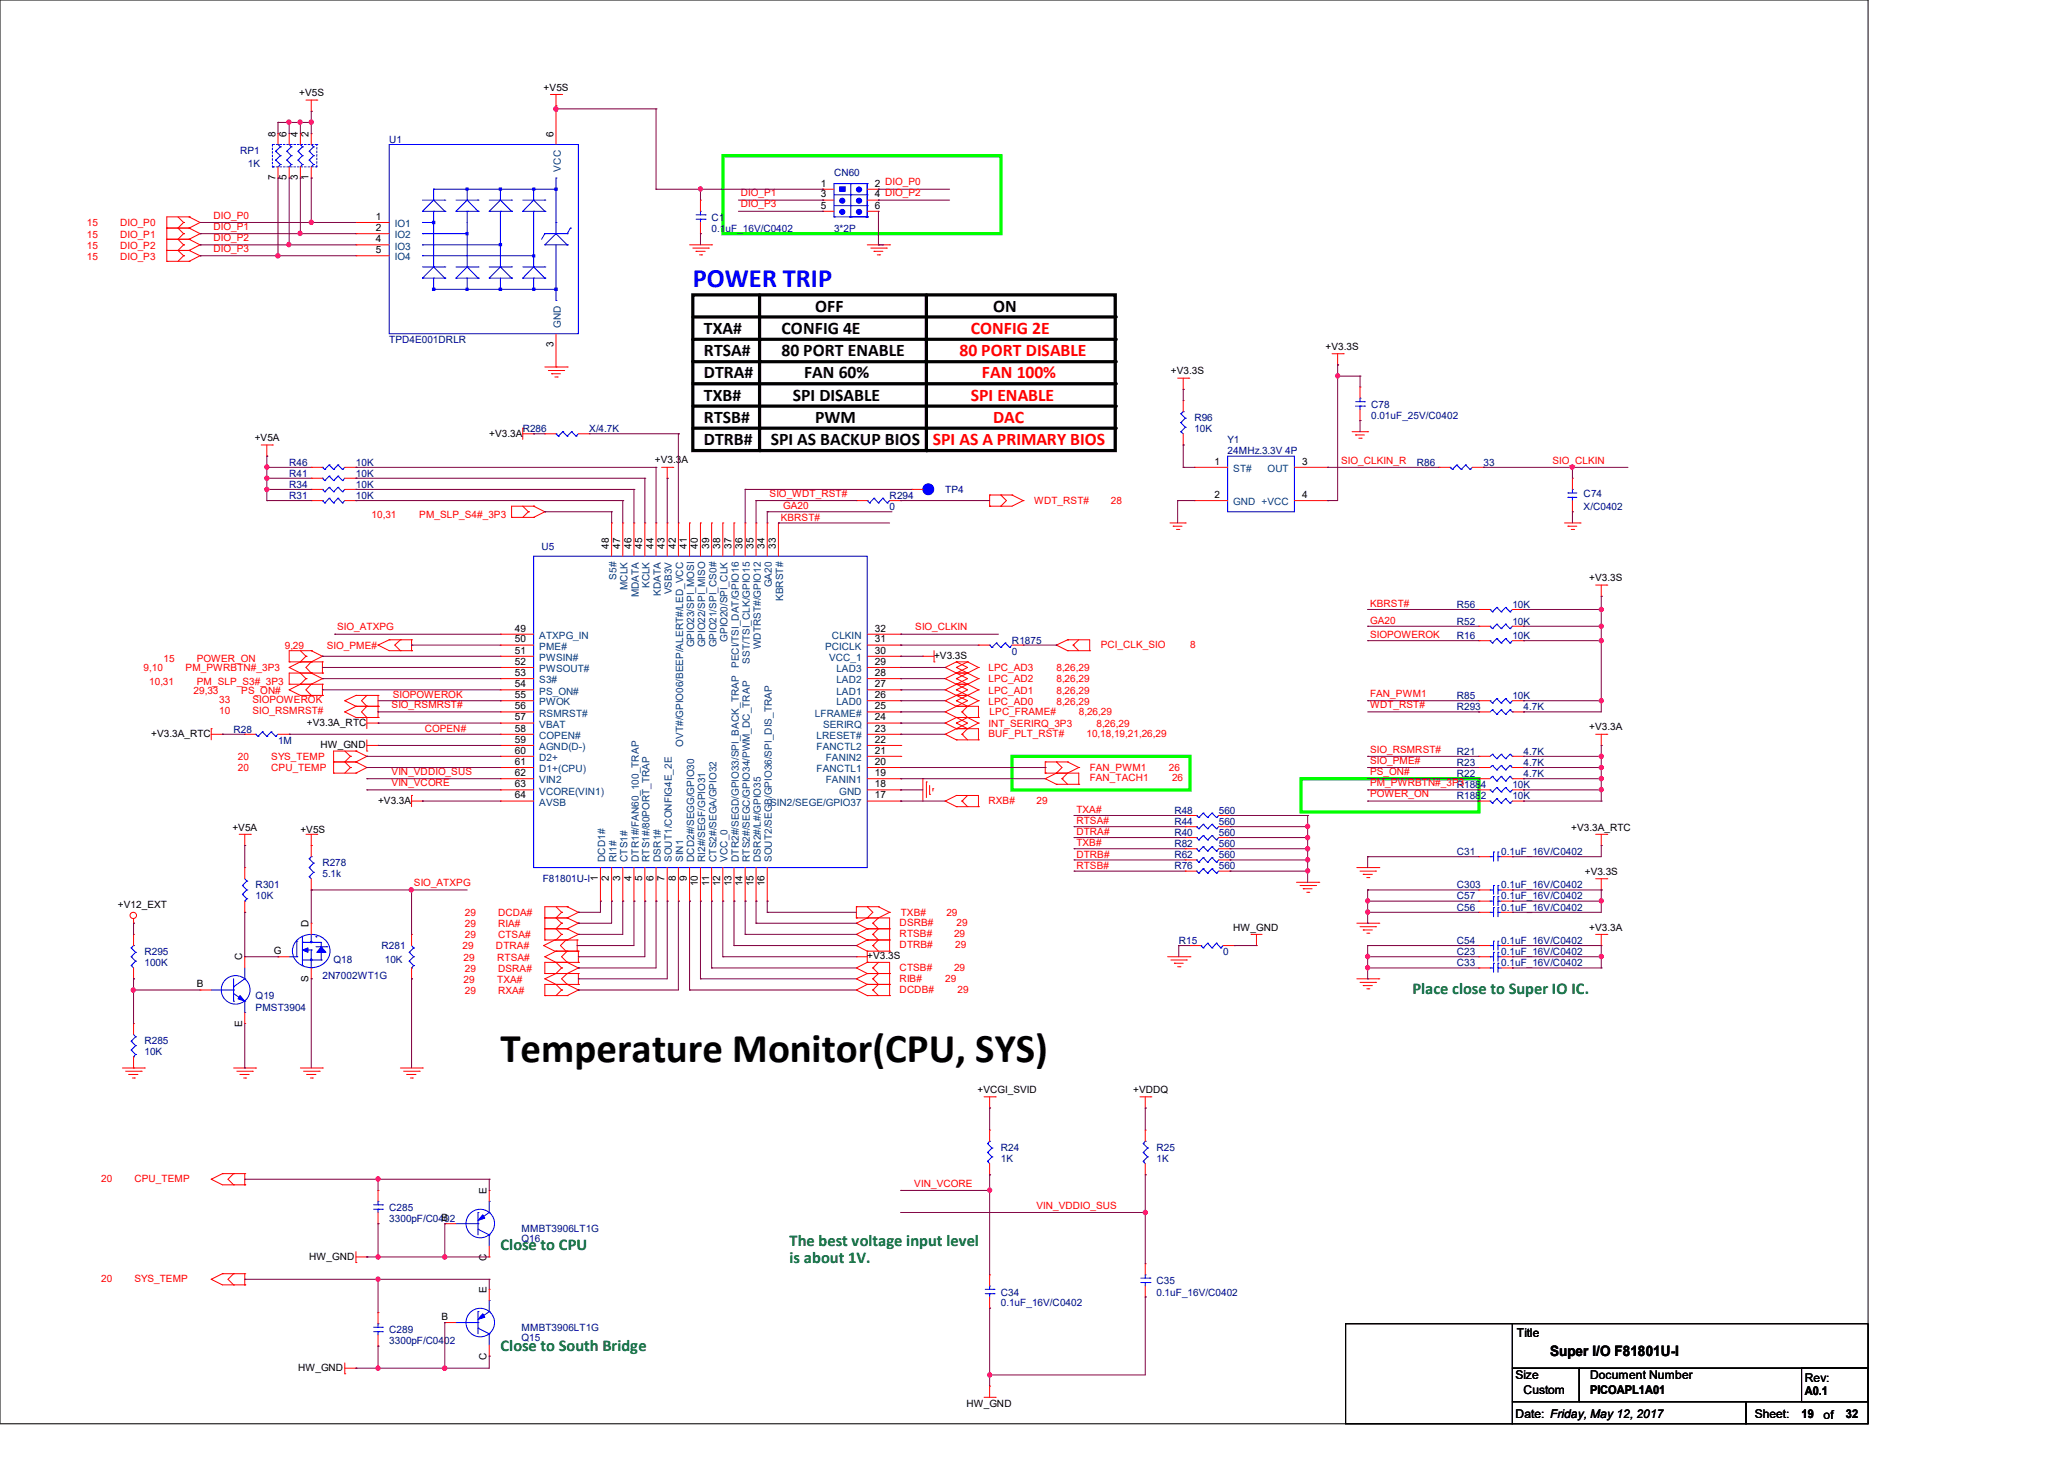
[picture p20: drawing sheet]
<svg xmlns="http://www.w3.org/2000/svg" width="297mm" height="210mm" viewBox="0 0 297 210" stroke-linecap="round" stroke-linejoin="round" font-family="sans-serif">
<defs><g id="words">
<text font-size="5.9" x="72" y="152.8">Temperature Monitor(CPU, SYS)</text>
<text font-size="3.8" fill="#00f" x="99.7" y="41.2">POWER TRIP</text>
<g font-size="2.5">
<text x="117.3" y="44.8">OFF</text>
<text x="142.9" y="44.8">ON</text>
<text x="101.3" y="48">TXA#</text>
<text x="101.3" y="51.2">RTSA#</text>
<text x="112.5" y="48">CONFIG 4E</text>
<text x="112.5" y="51.2">80 PORT ENABLE</text>
<text x="101.3" y="54.4">DTRA#</text>
<text x="101.3" y="57.6">TXB#</text>
<text x="114.1" y="57.6">SPI DISABLE</text>
<text x="115.7" y="54.4">FAN 60%</text>
<text x="101.3" y="60.8">RTSB#</text>
<text x="101.3" y="64">DTRB#</text>
<text x="110.9" y="64">SPI AS BACKUP BIOS</text>
<text x="117.3" y="60.8">PWM</text>
</g>
<g font-size="2.5" fill="#f00">
<text x="138.1" y="51.2">80 PORT DISABLE</text>
<text x="139.7" y="48">CONFIG 2E</text>
<text x="139.7" y="57.6">SPI ENABLE</text>
<text x="141.3" y="54.4">FAN 100%</text>
<text x="134.2" y="64">SPI AS A PRIMARY BIOS</text>
<text x="142.9" y="60.8">DAC</text>
</g>
<g font-size="2.4" fill="#008000">
<text x="203.2" y="143">Place close to Super IO IC.</text>
<text x="72" y="179.9">Close to CPU</text>
<text x="113.6" y="179.2">The best voltage input level</text>
<text x="113.6" y="181.6">is about 1V.</text>
<text x="72" y="194.3">Close to South Bridge</text>
</g>
<text font-size="2.1" x="223.1" y="195">Super I/O F81801U-I</text>
<g font-size="1.7">
<text x="218.3" y="192.4">Title</text>
<text x="218.1" y="198.4">Size</text>
<text x="219.2" y="200.5">Custom</text>
<text x="228.8" y="198.4">Document Number</text>
<text x="228.8" y="200.5">PICOAPL1A01</text>
<text x="259.7" y="198.7">Rev:</text>
<text x="259.7" y="200.7">A0.1</text>
<text x="218.1" y="204">Date: Friday, May 12, 2017</text>
<text x="252.5" y="204">Sheet:</text>
<text x="259.2" y="204">19</text>
<text x="262.4" y="204">of</text>
<text x="265.6" y="204">32</text>
</g>
<g font-size="1.4">
<text x="43.1" y="13.8">+V5S</text>
<text x="78.2" y="13">+V5S</text>
<text x="39.6" y="19.7" transform="rotate(-90 39.6 19.7)">8</text>
<text x="41.2" y="19.7" transform="rotate(-90 41.2 19.7)">6</text>
<text x="42.8" y="19.7" transform="rotate(-90 42.8 19.7)">4</text>
<text x="44.4" y="19.7" transform="rotate(-90 44.4 19.7)">2</text>
<text x="79.6" y="19.7" transform="rotate(-90 79.6 19.7)">6</text>
<text x="39.6" y="25.9" transform="rotate(-90 39.6 25.9)">7</text>
<text x="41.2" y="25.9" transform="rotate(-90 41.2 25.9)">5</text>
<text x="42.8" y="25.9" transform="rotate(-90 42.8 25.9)">3</text>
<text x="44.4" y="25.9" transform="rotate(-90 44.4 25.9)">1</text>
<text x="118.1" y="26.8">1</text>
<text x="118.1" y="28.4">3</text>
<text x="125.9" y="26.8">2 DIO_P0</text>
<text x="125.9" y="28.4">4 DIO_P2</text>
<text x="54.1" y="31.6">1</text>
<text x="54.1" y="33.2">2</text>
<text x="54.1" y="34.8">4</text>
<text x="118.1" y="30">5</text>
<text x="125.9" y="30">6</text>
<text x="54.1" y="36.4">5</text>
<text x="79.6" y="49.9" transform="rotate(-90 79.6 49.9)">3</text>
<text x="168.5" y="53.8">+V3.3S</text>
<text x="190.8" y="50.3">+V3.3S</text>
<text x="36.7" y="63.5">+V5A</text>
<text x="70.4" y="62.8">+V3.3A</text>
<text x="94.2" y="66.6">+V3.3A</text>
<text x="174.8" y="71.6">2</text>
<text x="174.8" y="66.8">1</text>
<text x="187.4" y="71.6">4</text>
<text x="187.4" y="66.8">3</text>
<text x="87.6" y="78.9" transform="rotate(-90 87.6 78.9)">48</text>
<text x="89.2" y="78.9" transform="rotate(-90 89.2 78.9)">47</text>
<text x="90.8" y="78.9" transform="rotate(-90 90.8 78.9)">46</text>
<text x="92.4" y="78.9" transform="rotate(-90 92.4 78.9)">45</text>
<text x="94" y="78.9" transform="rotate(-90 94 78.9)">44</text>
<text x="95.6" y="78.9" transform="rotate(-90 95.6 78.9)">43</text>
<text x="97.2" y="78.9" transform="rotate(-90 97.2 78.9)">42</text>
<text x="98.9" y="78.9" transform="rotate(-90 98.9 78.9)">41</text>
<text x="100.4" y="78.9" transform="rotate(-90 100.4 78.9)">40</text>
<text x="102" y="78.9" transform="rotate(-90 102 78.9)">39</text>
<text x="103.6" y="78.9" transform="rotate(-90 103.6 78.9)">38</text>
<text x="105.2" y="78.9" transform="rotate(-90 105.2 78.9)">37</text>
<text x="106.9" y="78.9" transform="rotate(-90 106.9 78.9)">36</text>
<text x="108.4" y="78.9" transform="rotate(-90 108.4 78.9)">35</text>
<text x="110" y="78.9" transform="rotate(-90 110 78.9)">34</text>
<text x="111.6" y="78.9" transform="rotate(-90 111.6 78.9)">33</text>
<text x="228.7" y="83.6">+V3.3S</text>
<text x="74.1" y="90.8">49</text>
<text x="74.1" y="92.4">50</text>
<text x="74.1" y="94">51</text>
<text x="74.1" y="95.6">52</text>
<text x="125.9" y="95.6">29</text>
<text x="125.9" y="94">30</text>
<text x="125.9" y="92.4">31</text>
<text x="125.9" y="90.8">32</text>
<text x="134.4" y="94.8">+V3.3S</text>
<text x="74.1" y="97.2">53</text>
<text x="74.1" y="98.9">54</text>
<text x="74.1" y="100.4">55</text>
<text x="125.9" y="100.4">26</text>
<text x="125.9" y="98.9">27</text>
<text x="125.9" y="97.2">28</text>
<text x="21.8" y="106">+V3.3A_RTC</text>
<text x="44.2" y="104.4">+V3.3A_RTC</text>
<text x="46.1" y="107.6">HW_GND</text>
<text x="74.1" y="102">56</text>
<text x="74.1" y="103.6">57</text>
<text x="74.1" y="105.2">58</text>
<text x="74.1" y="106.9">59</text>
<text x="125.9" y="106.9">22</text>
<text x="125.9" y="105.2">23</text>
<text x="125.9" y="103.6">24</text>
<text x="125.9" y="102">25</text>
<text x="228.7" y="105">+V3.3A</text>
<text x="74.1" y="108.4">60</text>
<text x="74.1" y="110">61</text>
<text x="74.1" y="111.6">62</text>
<text x="74.1" y="113.2">63</text>
<text x="125.9" y="113.2">18</text>
<text x="125.9" y="111.6">19</text>
<text x="125.9" y="110">20</text>
<text x="125.9" y="108.4">21</text>
<text x="33.4" y="119.5">+V5A</text>
<text x="43.2" y="119.8">+V5S</text>
<text x="54.4" y="115.6">+V3.3A</text>
<text x="74.1" y="114.9">64</text>
<text x="125.9" y="114.9">17</text>
<text x="226.1" y="119.5">+V3.3A_RTC</text>
<text x="228.1" y="125.9">+V3.3S</text>
<text x="17" y="130.6">+V12_EXT</text>
<text x="86" y="126.7" transform="rotate(-90 86 126.7)">1</text>
<text x="87.6" y="126.7" transform="rotate(-90 87.6 126.7)">2</text>
<text x="89.2" y="126.7" transform="rotate(-90 89.2 126.7)">3</text>
<text x="90.8" y="126.7" transform="rotate(-90 90.8 126.7)">4</text>
<text x="92.4" y="126.7" transform="rotate(-90 92.4 126.7)">5</text>
<text x="94" y="126.7" transform="rotate(-90 94 126.7)">6</text>
<text x="95.6" y="126.7" transform="rotate(-90 95.6 126.7)">7</text>
<text x="97.2" y="126.7" transform="rotate(-90 97.2 126.7)">8</text>
<text x="98.9" y="126.7" transform="rotate(-90 98.9 126.7)">9</text>
<text x="100.4" y="127.5" transform="rotate(-90 100.4 127.5)">10</text>
<text x="102" y="127.5" transform="rotate(-90 102 127.5)">11</text>
<text x="103.6" y="127.5" transform="rotate(-90 103.6 127.5)">12</text>
<text x="105.2" y="127.5" transform="rotate(-90 105.2 127.5)">13</text>
<text x="106.9" y="127.5" transform="rotate(-90 106.9 127.5)">14</text>
<text x="108.4" y="127.5" transform="rotate(-90 108.4 127.5)">15</text>
<text x="110" y="127.5" transform="rotate(-90 110 127.5)">16</text>
<text x="39.4" y="137.2">G</text>
<text x="44.4" y="133.3" transform="rotate(-90 44.4 133.3)">D</text>
<text x="177.5" y="133.9">HW_GND</text>
<text x="228.7" y="133.9">+V3.3A</text>
<text x="28.3" y="142">B</text>
<text x="34.8" y="138.1" transform="rotate(-90 34.8 138.1)">C</text>
<text x="44.4" y="141.3" transform="rotate(-90 44.4 141.3)">S</text>
<text x="124.8" y="138">+V3.3S</text>
<text x="34.8" y="147.7" transform="rotate(-90 34.8 147.7)">E</text>
<text x="140.7" y="157.2">+VCGI_SVID</text>
<text x="163.1" y="157.2">+VDDQ</text>
<text x="70" y="171.7" transform="rotate(-90 70 171.7)">E</text>
<text x="63.5" y="175.6">B</text>
<text x="44.5" y="181.2">HW_GND</text>
<text x="70" y="186" transform="rotate(-90 70 186)">E</text>
<text x="70" y="181.4" transform="rotate(-90 70 181.4)">C</text>
<text x="63.5" y="189.9">B</text>
<text x="42.9" y="197.2">HW_GND</text>
<text x="70" y="195.6" transform="rotate(-90 70 195.6)">C</text>
<text x="139.1" y="202.4">HW_GND</text>
</g>
<g font-size="1.4" fill="#000080">
<text x="34.5" y="22.1">RP1</text>
<text x="56" y="20.6">U1</text>
<text x="35.7" y="24.1">1K</text>
<text x="120" y="25.4">CN60</text>
<text x="102.4" y="31.8">C1</text>
<text x="102.4" y="33.4">0.1uF_16V/C0402</text>
<text x="120" y="33.4">3*2P</text>
<text x="56" y="49.4">TPD4E001DRLR</text>
<text x="197.3" y="58.6">C78</text>
<text x="75.2" y="62.1">R286</text>
<text x="84.8" y="62.1">X/4.7K</text>
<text x="171.9" y="60.6">R96</text>
<text x="171.9" y="62.1">10K</text>
<text x="176.7" y="63.8">Y1</text>
<text x="176.7" y="65.4">24MHz.3.3V 4P</text>
<text x="197.3" y="60.2">0.01uF_25V/C0402</text>
<text x="41.6" y="68.6">R41</text>
<text x="41.6" y="67">R46</text>
<text x="41.6" y="70.1">R34</text>
<text x="41.6" y="71.8">R31</text>
<text x="51.2" y="68.6">10K</text>
<text x="51.2" y="67">10K</text>
<text x="51.2" y="70.1">10K</text>
<text x="51.2" y="71.8">10K</text>
<text x="128" y="71.8">R294</text>
<text x="136" y="71">TP4</text>
<text x="203.9" y="67">R86</text>
<text x="213.5" y="67">33</text>
<text x="227.9" y="71.5">C74</text>
<text x="128" y="73.4">0</text>
<text x="227.9" y="73.4">X/C0402</text>
<text x="77.9" y="79.1">U5</text>
<text x="209.6" y="87.5">R56</text>
<text x="209.6" y="89.8">R52</text>
<text x="217.6" y="87.5">10K</text>
<text x="217.6" y="89.8">10K</text>
<text x="145.6" y="92.6">R1875</text>
<text x="145.6" y="94.2">0</text>
<text x="209.6" y="91.9">R16</text>
<text x="217.6" y="91.9">10K</text>
<text x="209.6" y="100.6">R85</text>
<text x="217.6" y="100.6">10K</text>
<text x="33.6" y="105.4">R28</text>
<text x="40" y="107">1M</text>
<text x="209.6" y="102.2">R293</text>
<text x="219.2" y="102.2">4.7K</text>
<text x="209.6" y="108.6">R21</text>
<text x="209.6" y="110.2">R23</text>
<text x="209.6" y="111.8">R22</text>
<text x="209.6" y="113.4">R1884</text>
<text x="217.6" y="113.4">10K</text>
<text x="219.2" y="108.6">4.7K</text>
<text x="219.2" y="110.2">4.7K</text>
<text x="219.2" y="111.8">4.7K</text>
<text x="169" y="118.7">R44</text>
<text x="169" y="117.1">R48</text>
<text x="175.4" y="118.7">560</text>
<text x="175.4" y="117.1">560</text>
<text x="209.6" y="115">R1882</text>
<text x="217.6" y="115">10K</text>
<text x="46.4" y="124.6">R278</text>
<text x="169" y="123.4">R62</text>
<text x="169" y="121.8">R82</text>
<text x="169" y="125.1">R76</text>
<text x="169" y="120.3">R40</text>
<text x="175.4" y="123.4">560</text>
<text x="175.4" y="121.8">560</text>
<text x="175.4" y="125.1">560</text>
<text x="175.4" y="120.3">560</text>
<text x="209.6" y="123">C31</text>
<text x="216" y="123">0.1uF_16V/C0402</text>
<text x="36.8" y="127.8">R301</text>
<text x="36.8" y="129.4">10K</text>
<text x="46.4" y="126.2">5.1k</text>
<text x="78.1" y="126.8">F81801U-I</text>
<text x="209.6" y="127.8">C303</text>
<text x="209.6" y="129.4">C57</text>
<text x="209.6" y="131">C56</text>
<text x="216" y="127.8">0.1uF_16V/C0402</text>
<text x="216" y="129.4">0.1uF_16V/C0402</text>
<text x="216" y="131">0.1uF_16V/C0402</text>
<text x="20.8" y="137.4">R295</text>
<text x="54.9" y="136.6">R281</text>
<text x="169.6" y="135.8">R15</text>
<text x="176" y="137.4">0</text>
<text x="209.6" y="137.4">C23</text>
<text x="209.6" y="135.8">C54</text>
<text x="216" y="137.4">0.1uF_16V/C0402</text>
<text x="216" y="135.8">0.1uF_16V/C0402</text>
<text x="20.8" y="139">100K</text>
<text x="36.8" y="143.8">Q19</text>
<text x="46.4" y="140.9">2N7002WT1G</text>
<text x="48" y="138.5">Q18</text>
<text x="55.4" y="138.5">10K</text>
<text x="209.6" y="139">C33</text>
<text x="216" y="139">0.1uF_16V/C0402</text>
<text x="36.8" y="145.4">PMST3904</text>
<text x="20.8" y="150.2">R285</text>
<text x="20.8" y="151.8">10K</text>
<text x="144" y="165.5">R24</text>
<text x="144" y="167.1">1K</text>
<text x="166.4" y="165.5">R25</text>
<text x="166.4" y="167.1">1K</text>
<text x="56" y="174.2">C285</text>
<text x="56" y="175.8">3300pF/C0402</text>
<text x="75.1" y="178.7">Q16</text>
<text x="75.1" y="177.2">MMBT3906LT1G</text>
<text x="166.4" y="184.7">C35</text>
<text x="56" y="191.8">C289</text>
<text x="75.1" y="191.5">MMBT3906LT1G</text>
<text x="144" y="186.4">C34</text>
<text x="144" y="187.9">0.1uF_16V/C0402</text>
<text x="166.4" y="186.4">0.1uF_16V/C0402</text>
<text x="56" y="193.4">3300pF/C0402</text>
<text x="75.1" y="192.9">Q15</text>
</g>
<g font-size="1.4" fill="#004080">
<text x="80.7" y="24.7" transform="rotate(-90 80.7 24.7)">VCC</text>
<text x="56.8" y="32.7">IO1</text>
<text x="56.8" y="34.3">IO2</text>
<text x="56.8" y="35.9">IO3</text>
<text x="56.8" y="37.5">IO4</text>
<text x="80.7" y="47.2" transform="rotate(-90 80.7 47.2)">GND</text>
<text x="177.5" y="67.9">ST#</text>
<text x="182.4" y="67.9">OUT</text>
<text x="177.5" y="72.7">GND +VCC</text>
<text x="88.7" y="83.4" transform="rotate(-90 88.7 83.4)">S5#</text>
<text x="90.3" y="84.8" transform="rotate(-90 90.3 84.8)">MCLK</text>
<text x="91.9" y="85.9" transform="rotate(-90 91.9 85.9)">MDATA</text>
<text x="93.5" y="84.6" transform="rotate(-90 93.5 84.6)">KCLK</text>
<text x="95.1" y="85.7" transform="rotate(-90 95.1 85.7)">KDATA</text>
<text x="96.7" y="85.5" transform="rotate(-90 96.7 85.5)">VSB3V</text>
<text x="111.1" y="84.5" transform="rotate(-90 111.1 84.5)">GA20</text>
<text x="112.7" y="86.5" transform="rotate(-90 112.7 86.5)">KBRST#</text>
<text x="77.6" y="91.9">ATXPG_IN</text>
<text x="77.6" y="93.5">PME#</text>
<text x="77.6" y="95.1">PWSIN#</text>
<text x="99.9" y="93.1" transform="rotate(-90 99.9 93.1)">GPIO23/SPI_MOSI</text>
<text x="101.5" y="93.1" transform="rotate(-90 101.5 93.1)">GPIO22/SPI_MISO</text>
<text x="103.1" y="93.1" transform="rotate(-90 103.1 93.1)">GPIO21/SPI_CS0#</text>
<text x="104.7" y="92.3" transform="rotate(-90 104.7 92.3)">GPIO20/SPI_CLK</text>
<text x="107.9" y="95.5" transform="rotate(-90 107.9 95.5)">SST/TSI_CLK/GPIO15</text>
<text x="109.5" y="93.4" transform="rotate(-90 109.5 93.4)">WDTRST#/GPIO12</text>
<text x="118.7" y="93.5">PCICLK</text>
<text x="119.3" y="95.1">VCC_1</text>
<text x="119.7" y="91.9">CLKIN</text>
<text x="77.6" y="96.7">PWSOUT#</text>
<text x="77.6" y="98.3">S3#</text>
<text x="77.6" y="99.9">PS_ON#</text>
<text x="77.6" y="101.5">PWOK</text>
<text x="106.3" y="96.1" transform="rotate(-90 106.3 96.1)">PECI/TSI_DAT/GPIO16</text>
<text x="120.4" y="101.5">LAD0</text>
<text x="120.4" y="99.9">LAD1</text>
<text x="120.4" y="98.3">LAD2</text>
<text x="120.4" y="96.7">LAD3</text>
<text x="77.6" y="103.1">RSMRST#</text>
<text x="77.6" y="104.7">VBAT</text>
<text x="77.6" y="106.3">COPEN#</text>
<text x="77.6" y="107.9">AGND(D-)</text>
<text x="98.3" y="107.4" transform="rotate(-90 98.3 107.4)">OVT#/GPIO06/BEEP/ALERT#/LED_VCC</text>
<text x="117.3" y="103.1">LFRAME#</text>
<text x="117.5" y="107.9">FANCTL2</text>
<text x="117.5" y="106.3">LRESET#</text>
<text x="118.4" y="104.7">SERIRQ</text>
<text x="77.6" y="109.5">D2+</text>
<text x="77.6" y="111.1">D1+(CPU)</text>
<text x="77.6" y="112.7">VIN2</text>
<text x="117.5" y="111.1">FANCTL1</text>
<text x="118.8" y="112.7">FANIN1</text>
<text x="118.8" y="109.5">FANIN2</text>
<text x="77.6" y="114.3">VCORE(VIN1)</text>
<text x="77.6" y="115.9">AVSB</text>
<text x="110.8" y="115.9">SIN2/SEGE/GPIO37</text>
<text x="120.8" y="114.3">GND</text>
<text x="87.1" y="124" transform="rotate(-90 87.1 124)">DCD1#</text>
<text x="88.7" y="124" transform="rotate(-90 88.7 124)">RI1#</text>
<text x="90.3" y="124" transform="rotate(-90 90.3 124)">CTS1#</text>
<text x="91.9" y="124" transform="rotate(-90 91.9 124)">DTR1#/FAN60_100_TRAP</text>
<text x="93.5" y="124" transform="rotate(-90 93.5 124)">RTS1#/80PORT_TRAP</text>
<text x="95.1" y="124" transform="rotate(-90 95.1 124)">DSR1#</text>
<text x="96.7" y="124" transform="rotate(-90 96.7 124)">SOUT1/CONFIG4E_2E</text>
<text x="98.3" y="124" transform="rotate(-90 98.3 124)">SIN1</text>
<text x="99.9" y="124" transform="rotate(-90 99.9 124)">DCD2#/SEGG/GPIO30</text>
<text x="101.5" y="124" transform="rotate(-90 101.5 124)">RI2#/SEGF/GPIO31</text>
<text x="103.1" y="124" transform="rotate(-90 103.1 124)">CTS2#/SEGA/GPIO32</text>
<text x="104.7" y="124" transform="rotate(-90 104.7 124)">VCC_0</text>
<text x="106.3" y="124" transform="rotate(-90 106.3 124)">DTR2#/SEGD/GPIO33/SPI_BACK_TRAP</text>
<text x="107.9" y="124" transform="rotate(-90 107.9 124)">RTS2#/SEGC/GPIO34/PWM_DC_TRAP</text>
<text x="109.5" y="124" transform="rotate(-90 109.5 124)">DSR2#/L#/GPIO35</text>
<text x="111.1" y="124" transform="rotate(-90 111.1 124)">SOUT2/SEGB/GPIO36/SPI_DIS_TRAP</text>
</g>
<g font-size="1.4" fill="#f00">
<text x="106.6" y="28.2">DIO_P1</text>
<text x="106.6" y="29.8">DIO_P3</text>
<text x="12.5" y="32.6">15</text>
<text x="12.5" y="34.2">15</text>
<text x="12.5" y="35.8">15</text>
<text x="17.3" y="32.6">DIO_P0</text>
<text x="17.3" y="34.2">DIO_P1</text>
<text x="17.3" y="35.8">DIO_P2</text>
<text x="30.7" y="34.7">DIO_P2</text>
<text x="30.7" y="33.1">DIO_P1</text>
<text x="30.7" y="31.5">DIO_P0</text>
<text x="12.5" y="37.4">15</text>
<text x="17.3" y="37.4">DIO_P3</text>
<text x="30.7" y="36.2">DIO_P3</text>
<text x="110.7" y="71.5">SIO_WDT_RST#</text>
<text x="193" y="66.7">SIO_CLKIN_R</text>
<text x="223.4" y="66.7">SIO_CLKIN</text>
<text x="53.5" y="74.5">10,31</text>
<text x="60.3" y="74.5">PM_SLP_S4#_3P3</text>
<text x="112.4" y="74.9">KBRST#</text>
<text x="112.7" y="73.3">GA20</text>
<text x="148.8" y="72.6">WDT_RST#</text>
<text x="159.9" y="72.6">28</text>
<text x="197.1" y="89.7">GA20</text>
<text x="197.1" y="87.3">KBRST#</text>
<text x="23.5" y="95.3">15</text>
<text x="28.3" y="95.3">POWER_ON</text>
<text x="41" y="93.4">9,29</text>
<text x="47" y="93.4">SIO_PME#</text>
<text x="48.5" y="90.7">SIO_ATXPG</text>
<text x="131.7" y="90.7">SIO_CLKIN</text>
<text x="158.4" y="93.2">PCI_CLK_SIO</text>
<text x="171.2" y="93.2">8</text>
<text x="197.1" y="91.8">SIOPOWEROK</text>
<text x="20.7" y="96.6">9,10</text>
<text x="21.5" y="98.5">10,31</text>
<text x="26.7" y="96.6">PM_PWRBTN#_3P3</text>
<text x="27.9" y="99.8">29,33</text>
<text x="28.3" y="98.5">PM_SLP_S3#_3P3</text>
<text x="31.5" y="101.1">33</text>
<text x="34.7" y="99.8">PS_ON#</text>
<text x="36.3" y="101.1">SIOPOWEROK</text>
<text x="56.3" y="101.9">SIO_RSMRST#</text>
<text x="56.5" y="100.5">SIOPOWEROK</text>
<text x="142.2" y="96.6">LPC_AD3</text>
<text x="142.2" y="98.2">LPC_AD2</text>
<text x="142.2" y="99.8">LPC_AD1</text>
<text x="142.2" y="101.4">LPC_AD0</text>
<text x="152" y="96.6">8,26,29</text>
<text x="152" y="98.2">8,26,29</text>
<text x="152" y="99.8">8,26,29</text>
<text x="152" y="101.4">8,26,29</text>
<text x="197.1" y="100.2">FAN_PWM1</text>
<text x="197.1" y="101.9">WDT_RST#</text>
<text x="31.5" y="102.7">10</text>
<text x="36.3" y="102.7">SIO_RSMRST#</text>
<text x="61.1" y="105.3">COPEN#</text>
<text x="142.2" y="106">BUF_PLT_RST#</text>
<text x="142.2" y="104.6">INT_SERIRQ_3P3</text>
<text x="142.4" y="102.8">LPC_FRAME#</text>
<text x="155.2" y="102.8">8,26,29</text>
<text x="156.3" y="106">10,18,19,21,26,29</text>
<text x="157.8" y="104.6">8,26,29</text>
<text x="34.2" y="111">20</text>
<text x="34.2" y="109.4">20</text>
<text x="39" y="111">CPU_TEMP</text>
<text x="39" y="109.4">SYS_TEMP</text>
<text x="56.3" y="111.5">VIN_VDDIO_SUS</text>
<text x="56.3" y="113.1">VIN_VCORE</text>
<text x="156.8" y="111">FAN_PWM1</text>
<text x="156.8" y="112.4">FAN_TACH1</text>
<text x="168.2" y="111">26</text>
<text x="168.7" y="112.4">26</text>
<text x="197.1" y="108.2">SIO_RSMRST#</text>
<text x="197.1" y="111.5">PS_ON#</text>
<text x="197.1" y="113.1">PM_PWRBTN#_3P3</text>
<text x="197.1" y="109.9">SIO_PME#</text>
<text x="142.2" y="115.6">RXB#</text>
<text x="149.1" y="115.6">29</text>
<text x="154.9" y="118.6">RTSA#</text>
<text x="154.9" y="117">TXA#</text>
<text x="197.1" y="114.7">POWER_ON</text>
<text x="154.9" y="120.1">DTRA#</text>
<text x="154.9" y="125">RTSB#</text>
<text x="154.9" y="123.4">DTRB#</text>
<text x="154.9" y="121.8">TXB#</text>
<text x="59.6" y="127.5">SIO_ATXPG</text>
<text x="66.9" y="131.8">29</text>
<text x="71.7" y="131.8">DCDA#</text>
<text x="129.6" y="131.8">TXB#</text>
<text x="136.2" y="131.8">29</text>
<text x="66.5" y="136.6">29</text>
<text x="66.9" y="133.4">29</text>
<text x="66.9" y="135">29</text>
<text x="71.4" y="136.6">DTRA#</text>
<text x="71.7" y="133.4">RIA#</text>
<text x="71.7" y="135">CTSA#</text>
<text x="129.5" y="133.2">DSRB#</text>
<text x="129.5" y="134.8">RTSB#</text>
<text x="129.5" y="136.4">DTRB#</text>
<text x="137.3" y="134.8">29</text>
<text x="137.5" y="136.4">29</text>
<text x="137.6" y="133.2">29</text>
<text x="66.7" y="138.2">29</text>
<text x="66.7" y="141.4">29</text>
<text x="66.9" y="139.8">29</text>
<text x="66.9" y="143">29</text>
<text x="71.5" y="138.2">RTSA#</text>
<text x="71.5" y="141.4">TXA#</text>
<text x="71.7" y="139.8">DSRA#</text>
<text x="71.7" y="143">RXA#</text>
<text x="129.5" y="139.6">CTSB#</text>
<text x="129.5" y="141.2">RIB#</text>
<text x="129.5" y="142.8">DCDB#</text>
<text x="136" y="141.2">29</text>
<text x="137.3" y="139.6">29</text>
<text x="137.8" y="142.8">29</text>
<text x="14.6" y="170">20</text>
<text x="19.3" y="170">CPU_TEMP</text>
<text x="131.6" y="170.7">VIN_VCORE</text>
<text x="149.1" y="173.9">VIN_VDDIO_SUS</text>
<text x="14.6" y="184.4">20</text>
<text x="19.3" y="184.4">SYS_TEMP</text>
</g>
</g></defs>
<path d="M0 0h268.8v204.8h-268.8zM193.6 190.4h24v14.4h-24zM217.6 196.8h9.6v4.8h-9.6zM217.6 190.4h51.2v6.4h-51.2zM227.2 196.8h41.6v4.8h-41.6zM259.2 196.8h9.6v4.8h-9.6zM217.6 201.6h33.6v3.2h-33.6zM251.2 201.6h17.6v3.2h-17.6z" fill="none" stroke="#000" stroke-width=".14"/>
<path d="M99.7 42.4h60.8v22.4h-60.8zM99.7 48.8h60.8M99.7 52h60.8M99.7 45.6h60.8M99.7 55.2h60.8M99.7 58.4h60.8M109.3 42.4v22.4M133.3 42.4v22.4M99.7 61.6h60.8" fill="none" stroke="#000" stroke-width=".47"/>
<g fill="#000">
<circle cx="160.5" cy="45.6" r=".23"/>
<circle cx="160.5" cy="58.4" r=".23"/>
<circle cx="160.5" cy="55.2" r=".23"/>
<circle cx="160.5" cy="48.8" r=".23"/>
<circle cx="160.5" cy="52" r=".23"/>
<circle cx="109.3" cy="64.8" r=".23"/>
<circle cx="133.3" cy="64.8" r=".23"/>
<circle cx="160.5" cy="61.6" r=".23"/>
</g>
<path d="M104 22.4h40v11.2h-40zM145.6 108.8h25.6v4.8h-25.6zM187.2 112h25.6v4.8h-25.6z" fill="none" stroke="#0f0" stroke-width=".47"/>
<g fill="none" stroke="#f00" stroke-width=".14">
<path d="M40 19.2h.1M40 19.2v1.6M41.6 19.2h.1M41.6 19.2v1.6M43.2 19.2h.1M43.2 19.2v1.6M44 14.4h1.6M44.8 16h.1M44.8 19.2h.1M44.8 14.4v1.6M44.8 19.2v1.6M45.6 14.4h.1"/>
<path d="M79.2 13.6h1.6M80 15.2h.1M80 16h.1M80 13.6v1.6M80 16v4.8M80.8 13.6h.1M24 32.8h.1M24 34.4h.1M24 36h.1M24 37.6h.1M24 32.8h3.2M24 34.4h3.2"/>
<path d="M24 36h3.2M24 37.6h3.2M25.6 31.2l.8 .8M26.4 32h.1M26.4 33.6h.1M26.4 35.2h.1M26.4 36.8h.1M26.4 32l-.8 .8 .8 .8M26.4 33.6l-.8 .8 .8 .8M26.4 35.2l-.8 .8 .8 .8M26.4 36.8l-.8 .8M27.2 31.2h.1"/>
<path d="M27.2 32.8h.1M27.2 34.4h.1M27.2 36h.1M27.2 37.6h.1M27.2 31.2h-3.2v6.4M27.2 31.2l1.6 .8M27.2 32.8l1.6 .8M27.2 34.4l1.6 .8M27.2 36l1.6 .8M28.8 32h.1M28.8 33.6h.1M28.8 35.2h.1"/>
<path d="M28.8 36.8h.1M28.8 32l-1.6 .8M28.8 33.6l-1.6 .8M28.8 35.2l-1.6 .8M28.8 36.8l-1.6 .8M40 25.6h.1M40 24v1.6M41.6 25.6h.1M41.6 24v1.6M43.2 25.6h.1M43.2 24v1.6M44.8 25.6h.1"/>
<path d="M44.8 24v1.6M51.2 32h.1M51.2 33.6h.1M51.2 35.2h.1M51.2 36.8h.1M51.2 35.2h4.8M51.2 32h4.8M51.2 33.6h4.8M51.2 36.8h4.8M99.2 35.2h3.2M99.7 35.7h2.2M100.2 36.2h.1"/>
<path d="M100.2 36.2h1.3M100.7 36.7h.3M100.8 33.6h.1M100.8 28.8h.1M100.8 28.8v1.6M100.8 32v1.6M101 36.7h.1M101.9 35.7h.1M102.4 35.2h.1M118.4 27.2h.1M118.4 28.8h.1M118.4 30.4h.1"/>
<path d="M118.4 27.2h1.6M118.4 28.8h1.6M118.4 30.4h1.6M124.8 35.2h3.2M124.8 27.2h1.6M124.8 28.8h1.6M124.8 30.4h1.6M125.3 35.7h2.3M125.8 36.2h.1M125.8 36.2h1.2M126.2 36.7h.4M126.4 27.2h.1"/>
<path d="M126.4 28.8h.1M126.4 30.4h.1M126.6 36.7h.1M127.6 35.7h.1M128 35.2h.1M78.4 52.8h3.2M78.9 53.3h2.2M79.4 53.8h.1M79.4 53.8h1.2M79.8 54.2h.4M80 52.8h.1M80 48v4.8"/>
<path d="M80.2 54.2h.1M81.1 53.3h.1M81.6 52.8h.1M169.5 54.4h1.6M170.3 56h.1M170.3 57.6h.1M170.3 54.4v1.6M170.3 57.6v1.6M171.1 54.4h.1M191.7 50.9h1.6M192.5 52.5h.1M192.5 50.9v1.6"/>
<path d="M193.3 50.9h.1M195.7 55.7h.1M195.7 55.7v1.6M195.7 58.9v1.6M37.6 64h1.6M38.4 65.6h.1M38.4 64v1.6M39.2 64h.1M44.8 68.8h.1M44.8 67.2h.1M44.8 70.4h.1M44.8 72h.1"/>
<path d="M44.8 67.2h1.6M44.8 68.8h1.6M44.8 72h1.6M44.8 70.4h1.6M49.6 67.2h1.6M49.6 68.8h1.6M49.6 72h1.6M49.6 70.4h1.6M51.2 68.8h.1M51.2 67.2h.1M51.2 70.4h.1M51.2 72h.1"/>
<path d="M73.6 74.4h.1M73.6 74.4h3.2M75.2 61.6h.1M75.2 62.4h1.6M75.2 61.6v1.6M75.2 72.8l.8 .8M76 73.6h.1M76 73.6l-.8 .8M76.8 62.4h.1M76.8 72.8h.1M76.8 74.4h.1M76.8 72.8h-3.2v1.6"/>
<path d="M76.8 72.8l1.6 .8M78.4 73.6h.1M78.4 62.4h.1M78.4 62.4h1.6M78.4 73.6l-1.6 .8M83.2 62.4h1.6M84.8 62.4h.1M88 75.2h.1M88 75.2v4.8M89.6 75.2h.1M89.6 75.2v4.8M91.2 75.2h.1"/>
<path d="M91.2 75.2v4.8M92.8 75.2h.1M92.8 75.2v4.8M94.4 75.2h.1M94.4 75.2v4.8M95.2 67.2h1.6M96 68.8h.1M96 75.2h.1M96 67.2v1.6M96 75.2v4.8M96.8 67.2h.1M97.6 75.2h.1"/>
<path d="M97.6 75.2v4.8M99.2 75.2h.1M99.2 75.2v4.8M100.8 75.2h.1M100.8 75.2v4.8M102.4 75.2h.1M102.4 75.2v4.8M104 75.2h.1M104 75.2v4.8M105.6 75.2h.1M105.6 75.2v4.8M107.2 75.2h.1"/>
<path d="M107.2 75.2v4.8M108.8 75.2h.1M108.8 75.2v4.8M110.4 75.2h.1M110.4 75.2v4.8M112 75.2h.1M112 75.2v4.8M123.2 72h.1M123.2 72h1.6M128 72h1.6M129.6 72h.1M131.2 70.4h.1"/>
<path d="M131.2 70.4h1.6M142.4 72.8h.1M142.4 71.2h.1M142.4 71.2v1.6M142.4 71.2h3.2M144 72.8h.1M144 71.2h.1M144 71.2l.8 .8-.8 .8M145.6 71.2h.1M145.6 71.2l1.6 .8M147.2 72h.1M147.2 72l-1.6 .8h-3.2"/>
<path d="M168.4 75.2h2.2M168.8 75.7h.1M168.8 75.7h1.3M169.3 76.2h.3M169.6 76.2h.1M170.3 64h.1M170.3 62.4v1.6M170.6 75.2h.1M171.9 72h.1M171.9 67.2h.1M171.9 67.2h4.8M171.9 72h4.8"/>
<path d="M186.3 67.2h4.8M186.3 72h4.8M191.1 72h.1M191.1 67.2h.1M194.6 62.1h2.2M195.1 62.6h.1M195.1 62.6h1.2M195.5 63h.4M195.7 60.5h.1M195.9 63h.1M196.8 62.1h.1M207.1 67.2h.1"/>
<path d="M207.1 67.2h1.6M211.9 67.2h1.6M213.5 67.2h.1M225.1 75.2h2.3M225.6 75.7h.1M225.6 75.7h1.3M226.1 76.2h.3M226.3 73.6h.1M226.3 68.8h.1M226.3 68.8v1.6M226.3 72v1.6M226.4 76.2h.1"/>
<path d="M227.4 75.2h.1M41.6 96h.1M41.6 98.4h.1M41.6 99.2h.1M41.6 95.2h.1M41.6 96l1.6 .8 .8 .8M41.6 95.2h4.8M41.6 98.4h4.8M41.6 99.2l1.6 .8h3.2M43.2 95.2h.1M43.2 98.4h.1M43.2 95.2l-1.6 .8"/>
<path d="M43.2 98.4l-1.6 .8M43.2 93.6l.8 .8M44 97.6h.1M44 94.4h.1M44 97.6l-.8 .8M44 94.4l-.8 .8M44.8 96.8h.1M44.8 95.2h.1M44.8 98.4h.1M44.8 93.6h.1M44.8 95.2l-.8 .8 .8 .8M44.8 93.6h-3.2v1.6"/>
<path d="M44.8 96.8l1.6 .8M44.8 98.4l-.8 .8 .8 .8M44.8 93.6l1.6 .8M46.4 96.8h.1M46.4 95.2h.1M46.4 97.6h.1M46.4 98.4h.1M46.4 94.4h.1M46.4 96.8h-4.8v1.6M46.4 95.2v1.6M46.4 98.4v1.6M46.4 97.6l-1.6 .8"/>
<path d="M46.4 94.4l-1.6 .8M54.4 92.8h.1M54.4 92.8l1.6 .8h3.2M56 92h.1M56 92h3.2M56 92l-1.6 .8M57.6 93.6h.1M57.6 92h.1M57.6 92l-.8 .8 .8 .8M59.2 93.6h.1M59.2 92h.1M59.2 92v1.6"/>
<path d="M72 91.2h.1M72 92.8h.1M72 94.4h.1M72 96h.1M72 97.6h.1M72 99.2h.1M72 94.4h4.8M72 99.2h4.8M72 97.6h4.8M72 96h4.8M72 92.8h4.8M72 91.2h4.8"/>
<path d="M124.8 94.4h4.8M124.8 99.2h4.8M124.8 97.6h4.8M124.8 96h4.8M124.8 92.8h4.8M124.8 91.2h4.8M129.6 99.2h.1M129.6 97.6h.1M129.6 96h.1M129.6 94.4h.1M129.6 92.8h.1M129.6 91.2h.1"/>
<path d="M132.8 94.4h.1M132.8 94.4h1.6M134.4 95.2h.1M134.4 93.6v1.6M136 96h.1M136 97.6h.1M136 99.2h.1M136 96l3.2 1.6-3.2 1.6M136 97.6l3.2 1.6-1.6 .8M136 99.2l1.6 .8M137.6 95.2h.1M137.6 96.8h.1"/>
<path d="M137.6 96h.1M137.6 98.4h.1M137.6 97.6h.1M137.6 99.2h.1M137.6 96.8h1.6M137.6 95.2h1.6M137.6 95.2l-1.6 .8M137.6 95.2l1.6 .8-3.2 1.6M137.6 96l1.6 .8M137.6 98.4h1.6M137.6 97.6l1.6 .8M137.6 99.2l1.6 .8"/>
<path d="M139.2 96.8h.1M139.2 95.2h.1M139.2 98.4h.1M139.2 95.2l1.6 .8M139.2 95.2l-1.6 .8M139.2 96.8l1.6 .8M139.2 96.8l-1.6 .8M139.2 98.4l1.6 .8M139.2 98.4l-1.6 .8M140.8 96h.1M140.8 97.6h.1M140.8 99.2h.1"/>
<path d="M140.8 92.8h.1M140.8 96l-1.6 .8M140.8 97.6l-1.6 .8M140.8 99.2l-1.6 .8M140.8 92.8h1.6M145.6 92.8h1.6M147.2 92.8h.1M152 92.8h.1M152 92.8l1.6 .8M153.6 92h.1M153.6 93.6h.1M153.6 92h3.2v1.6"/>
<path d="M153.6 93.6h3.2M153.6 92l-1.6 .8M154.4 92.8h.1M154.4 92.8l.8 .8M155.2 92l-.8 .8M156.8 93.6h.1M212.8 87.7h.1M212.8 92.2h.1M212.8 90.1h.1M212.8 87.7h1.6M212.8 92.2h1.6M212.8 90.1h1.6"/>
<path d="M217.6 87.7h1.6M217.6 92.2h1.6M217.6 90.1h1.6M219.2 87.7h.1M219.2 92.2h.1M219.2 90.1h.1M229.6 84.2h1.6M230.4 85.8h.1M230.4 84.2v1.6M231.2 84.2h.1M30.4 104.8h.1M30.4 105.6h1.6"/>
<path d="M30.4 104.8v1.6M32 105.6h.1M35.2 105.6h.1M35.2 105.6h1.6M40 105.6h1.6M41.6 105.6h.1M44.8 100h.1M46.4 100h.1M48 111.2h.1M48 109.6h.1M48 109.6h3.2M48 111.2h3.2"/>
<path d="M49.6 102.4h.1M49.6 100.8h.1M49.6 102.4l1.6 .8h3.2M49.6 108l.8 .8M49.6 100.8l1.6 .8M50.4 110.4h.1M50.4 108.8h.1M50.4 110.4l-.8 .8M50.4 108.8l-.8 .8 .8 .8M51.2 101.6h.1M51.2 109.6h.1M51.2 111.2h.1"/>
<path d="M51.2 108h.1M51.2 100h.1M51.2 101.6l-1.6 .8M51.2 101.6h3.2M51.2 100h3.2M51.2 109.6l1.6 .8M51.2 108h-3.2v3.2M51.2 108l1.6 .8M51.2 100l-1.6 .8M52.8 108h.1M52.8 103.2h.1M52.8 101.6h.1"/>
<path d="M52.8 110.4h.1M52.8 108.8h.1M52.8 100h.1M52.8 103.2v1.6M52.8 106.4v1.6M52.8 107.2h1.6M52.8 104h1.6M52.8 101.6l-.8 .8 .8 .8M52.8 110.4l-1.6 .8M52.8 108.8l-1.6 .8M52.8 100l-.8 .8 .8 .8M54.4 107.2h.1"/>
<path d="M54.4 104h.1M54.4 103.2h.1M54.4 101.6h.1M54.4 100h.1M54.4 100v3.2M59.2 114.4h.1M59.2 115.2h1.6M59.2 114.4v1.6M60.8 115.2h.1M72 100.8h.1M72 102.4h.1M72 104h.1"/>
<path d="M72 105.6h.1M72 107.2h.1M72 108.8h.1M72 110.4h.1M72 112h.1M72 113.6h.1M72 115.2h.1M72 107.2h4.8M72 105.6h4.8M72 115.2h4.8M72 104h4.8M72 102.4h4.8"/>
<path d="M72 108.8h4.8M72 110.4h4.8M72 112h4.8M72 113.6h4.8M72 100.8h4.8M124.8 107.2h4.8M124.8 105.6h4.8M124.8 115.2h4.8M124.8 104h4.8M124.8 102.4h4.8M124.8 108.8h4.8M124.8 110.4h4.8"/>
<path d="M124.8 112h4.8M124.8 113.6h4.8M124.8 100.8h4.8M129.6 115.2h.1M129.6 113.6h.1M129.6 112h.1M129.6 110.4h.1M129.6 108.8h.1M129.6 107.2h.1M129.6 105.6h.1M129.6 104h.1M129.6 102.4h.1"/>
<path d="M129.6 100.8h.1M132.8 112h.1M132.8 112v3.2M133.3 112.5h.1M133.3 112.5v2.2M133.8 114.3h.1M133.8 113v1.3M134.2 113.5h.1M134.2 113.5v.3M136 102.4h.1M136 105.6h.1M136 115.2h.1"/>
<path d="M136 100.8h.1M136 104h.1M136 102.4l1.6 .8M136 105.6l1.6 .8M136 115.2l1.6 .8M136 100.8l1.6 .8M136 104l1.6 .8M137.6 101.6h.1M137.6 103.2h.1M137.6 104.8h.1M137.6 106.4h.1M137.6 114.4h.1"/>
<path d="M137.6 116h.1M137.6 100h.1M137.6 100.8h.1M137.6 104h.1M137.6 103.2h3.2M137.6 101.6h3.2v1.6M137.6 100l1.6 .8-3.2 1.6M137.6 104.8h3.2v1.6M137.6 114.4h3.2v1.6M137.6 106.4h3.2M137.6 103.2l1.6 .8-3.2 1.6M137.6 116h3.2"/>
<path d="M137.6 114.4l-1.6 .8M137.6 100h1.6M137.6 100l-1.6 .8M137.6 100.8l1.6 .8M137.6 103.2l-1.6 .8M137.6 104l1.6 .8M138.4 102.4h.1M138.4 105.6h.1M138.4 115.2h.1M138.4 102.4l.8 .8M138.4 105.6l.8 .8M138.4 115.2l.8 .8"/>
<path d="M139.2 100h.1M139.2 101.6h.1M139.2 104.8h.1M139.2 103.2h.1M139.2 101.6l-.8 .8M139.2 104.8l-.8 .8M139.2 114.4l-.8 .8M139.2 100l1.6 .8M139.2 100l-1.6 .8M139.2 103.2l1.6 .8M139.2 103.2l-1.6 .8M140.8 103.2h.1"/>
<path d="M140.8 106.4h.1M140.8 116h.1M140.8 100.8h.1M140.8 104h.1M140.8 100.8l-1.6 .8M140.8 104l-1.6 .8M150.4 111.2h.1M150.4 109.6h.1M150.4 112h.1M150.4 109.6h3.2M150.4 111.2h4.8v1.6M150.4 109.6v1.6"/>
<path d="M150.4 112l1.6 .8M152 111.2h.1M152 109.6h.1M152 112.8h.1M152 109.6l.8 .8-.8 .8M152 112.8h3.2M152 111.2l-1.6 .8M152.8 112h.1M152.8 112l.8 .8M153.6 109.6h.1M153.6 109.6l1.6 .8M155.2 110.4h.1"/>
<path d="M155.2 112.8h.1M155.2 110.4l-1.6 .8-.8 .8M170.6 118.9h.1M170.6 117.3h.1M170.6 118.9h1.6M170.6 117.3h1.6M175.4 118.9h1.6M175.4 117.3h1.6M177 118.9h.1M177 117.3h.1M212.8 102.4h.1M212.8 108.8h.1"/>
<path d="M212.8 110.4h.1M212.8 112h.1M212.8 113.6h.1M212.8 100.8h.1M212.8 115.2h.1M212.8 115.2h1.6M212.8 102.4h1.6M212.8 108.8h1.6M212.8 110.4h1.6M212.8 112h1.6M212.8 113.6h1.6M212.8 100.8h1.6"/>
<path d="M217.6 115.2h1.6M217.6 102.4h1.6M217.6 108.8h1.6M217.6 110.4h1.6M217.6 112h1.6M217.6 113.6h1.6M217.6 100.8h1.6M219.2 102.4h.1M219.2 108.8h.1M219.2 110.4h.1M219.2 112h.1M219.2 113.6h.1"/>
<path d="M219.2 100.8h.1M219.2 115.2h.1M229.6 105.6h1.6M230.4 107.2h.1M230.4 105.6v1.6M231.2 105.6h.1M19.2 132.8h.1M19.2 134.4h.1M19.2 132.2v.6M19.2 134.4v1.6M19.2 139.2v1.6M34.4 120h1.6"/>
<path d="M35.2 121.6h.1M35.2 124.8h.1M35.2 131.2h.1M35.2 137.6h.1M35.2 120v1.6M35.2 124.8v1.6M35.2 129.6v1.6M35.2 137.6v1.6M36 120h.1M40 137.6h.1M40 137.6h1.6M44 120h1.6"/>
<path d="M44.8 121.6h.1M44.8 132.8h.1M44.8 128h.1M44.8 120v3.2M44.8 126.4v1.6M44.8 132.8v1.6M44.8 139.2v1.6M45.6 120h.1M59.2 134.4h.1M59.2 134.4v1.6M59.2 139.2v1.6M78.2 136h.1"/>
<path d="M78.2 136l1.6 .8h3.4M78.4 132h.1M78.4 133.6h.1M78.4 135.2h.1M78.4 137.6h.1M78.4 132h3.2M78.4 133.6h3.2M78.4 135.2h4.7M78.4 137.6l1.6 .8 .8 .8M79.8 135.2h.1M79.8 135.2l-1.6 .8M80 136.8h.1"/>
<path d="M80 130.4l.8 .8M80 136.8l-1.6 .8M80.8 131.2h.1M80.8 132.8h.1M80.8 134.4h.1M80.8 139.2h.1M80.8 131.2l-.8 .8 .8 .8M80.8 132.8l-.8 .8 .8 .8M80.8 134.4l-.8 .8M80.8 139.2l-.8 .8M81.4 136.8h.1M81.4 135.2h.1"/>
<path d="M81.4 135.2l-.8 .8 .8 .8M81.6 130.4h.1M81.6 132h.1M81.6 133.6h.1M81.6 135.2h.1M81.6 138.4h.1M81.6 136.8h.1M81.6 130.4h-3.2v4.8M81.6 130.4l1.6 .8M81.6 132l1.6 .8M81.6 133.6l1.6 .8M81.6 138.4l1.6 .8"/>
<path d="M81.6 136.8l-.8 .8 .8 .8M83.1 136.8h.1M83.1 135.2h.1M83.1 135.2v1.6M83.2 131.2h.1M83.2 132.8h.1M83.2 134.4h.1M83.2 139.2h.1M83.2 138.4h.1M83.2 136.8h.1M83.2 138.4h-4.8v1.6M83.2 131.2l-1.6 .8"/>
<path d="M83.2 132.8l-1.6 .8M83.2 134.4l-1.6 .8M83.2 139.2l-1.6 .8M83.2 136.8v1.6M86.4 129.6h.1M86.4 124.8v4.8M88 129.6h.1M88 124.8v4.8M89.6 129.6h.1M89.6 124.8v4.8M91.2 129.6h.1M91.2 124.8v4.8"/>
<path d="M92.8 129.6h.1M92.8 124.8v4.8M94.4 129.6h.1M94.4 124.8v4.8M96 129.6h.1M96 124.8v4.8M97.6 129.6h.1M97.6 124.8v4.8M99.2 129.6h.1M99.2 124.8v4.8M100.8 129.6h.1M100.8 124.8v4.8"/>
<path d="M102.4 129.6h.1M102.4 124.8v4.8M104 129.6h.1M104 124.8v4.8M105.6 129.6h.1M105.6 124.8v4.8M107.2 129.6h.1M107.2 124.8v4.8M108.8 129.6h.1M108.8 124.8v4.8M110.4 129.6h.1M110.4 124.8v4.8"/>
<path d="M123.2 137.6h.1M123.2 132h.1M123.2 130.4h.1M123.2 132.8h.1M123.2 134.4h.1M123.2 136h.1M123.2 139.2h.1M123.2 137.6h1.6M123.2 132h4.8v4.8M123.2 130.4h3.2M123.2 130.4v1.6M123.2 132.8l1.6 .8"/>
<path d="M123.2 134.4l1.6 .8M123.2 136l1.6 .8M123.2 139.2l1.6 .8M124.8 138.4h.1M124.8 132h.1M124.8 130.4h.1M124.8 133.6h.1M124.8 135.2h.1M124.8 136.8h.1M124.8 136.8v1.6M124.8 130.4l.8 .8-.8 .8M124.8 133.6h3.2"/>
<path d="M124.8 132l-1.6 .8M124.8 138.4h3.2v4.8M124.8 135.2h3.2M124.8 133.6l-1.6 .8M124.8 136.8h3.2M124.8 135.2l-1.6 .8M124.8 138.4l-1.6 .8M125.6 132.8h.1M125.6 134.4h.1M125.6 136h.1M125.6 139.2h.1M125.6 132.8l.8 .8-.8 .8"/>
<path d="M125.6 134.4l.8 .8-.8 .8M125.6 136l.8 .8M125.6 139.2l.8 .8-.8 .8M126.4 130.4h.1M126.4 130.4l1.6 .8M126.4 138.4l-.8 .8M128 131.2h.1M128 133.6h.1M128 135.2h.1M128 136.8h.1M128 131.2l-1.6 .8-.8 .8M168 137.6h3.2"/>
<path d="M168.5 138.1h2.2M169 138.6h.1M169 138.6h1.3M169.5 139.1h.3M169.8 139.1h.1M170.6 123.7h.1M170.6 122.1h.1M170.6 125.3h.1M170.6 120.5h.1M170.6 125.3h1.6M170.6 123.7h1.6M170.6 122.1h1.6"/>
<path d="M170.6 120.5h1.6M170.7 138.1h.1M171.2 137.6h.1M171.2 136h.1M171.2 136h1.6M175.4 125.3h1.6M175.4 123.7h1.6M175.4 122.1h1.6M175.4 120.5h1.6M176 136h1.6M177 123.7h.1M177 122.1h.1"/>
<path d="M177 125.3h.1M177 120.5h.1M177.6 136h.1M180 134.4h.1M180 134.4h1.6M180.8 136h.1M180.8 134.4v1.6M186.6 126.9h3.2M187.1 127.4h2.2M187.5 127.8h.1M187.5 127.8h1.3M188 128.4h.3"/>
<path d="M188.3 128.4h.1M189.3 127.4h.1M189.8 126.9h.1M195.2 124.8h3.2M195.2 132.8h3.2M195.7 125.3h2.3M195.7 133.3h2.3M196.2 125.8h.1M196.2 133.8h.1M196.2 125.8h1.3M196.2 133.8h1.3M196.7 126.2h.3"/>
<path d="M196.7 134.2h.3M197 126.2h.1M197 134.2h.1M198 125.3h.1M198 133.3h.1M198.4 124.8h.1M198.4 132.8h.1M212.8 123.2h.1M212.8 137.6h.1M212.8 139.2h.1M212.8 128h.1M212.8 129.6h.1"/>
<path d="M212.8 131.2h.1M212.8 136h.1M212.8 137.6h1.6M212.8 123.2h1.6M212.8 139.2h1.6M212.8 128h1.6M212.8 129.6h1.6M212.8 131.2h1.6M212.8 136h1.6M216 137.6h1.6M216 123.2h1.6M216 139.2h1.6"/>
<path d="M216 128h1.6M216 129.6h1.6M216 131.2h1.6M216 136h1.6M217.6 123.2h.1M217.6 137.6h.1M217.6 139.2h.1M217.6 128h.1M217.6 129.6h.1M217.6 131.2h.1M217.6 136h.1M229.6 126.4h1.6"/>
<path d="M229.6 134.4h1.6M229.6 120h1.6M230.4 128h.1M230.4 136h.1M230.4 121.6h.1M230.4 120v1.6M230.4 126.4v1.6M230.4 134.4v1.6M231.2 126.4h.1M231.2 134.4h.1M231.2 120h.1M17.6 153.6h3.2"/>
<path d="M18.1 154.1h2.2M18.5 154.6h.1M18.5 154.6h1.4M19 155.1h.3M19.2 140.8h.1M19.2 147.2h.1M19.2 153.6h.1M19.2 147.2v1.6M19.2 152v1.6M19.3 155.1h.1M20.3 154.1h.1M20.8 153.6h.1"/>
<path d="M28.8 142.4h.1M28.8 142.4h1.6M33.6 153.6h3.2M34.1 154.1h2.2M34.5 154.6h.1M34.5 154.6h1.4M35.1 155.1h.2M35.2 147.2h.1M35.2 145.6v1.6M35.3 155.1h.1M36.3 154.1h.1M36.8 153.6h.1"/>
<path d="M43.2 153.6h3.2M43.7 154.1h2.2M44.2 154.6h.1M44.2 154.6h1.3M44.7 155.1h.3M44.8 140.8h.1M45 155.1h.1M45.9 154.1h.1M46.4 153.6h.1M57.6 153.6h3.2M58.1 154.1h2.2M58.5 154.6h.1"/>
<path d="M58.5 154.6h1.4M59.1 155.1h.3M59.2 140.8h.1M59.4 155.1h.1M60.3 154.1h.1M60.8 153.6h.1M78.4 140h.1M78.4 143.2h.1M78.4 140.8h.1M78.4 140h4.8M78.4 143.2h3.2M78.4 140.8l1.6 .8 .8 .8"/>
<path d="M80 140h.1M80 140l-1.6 .8M80.8 142.4h.1M80.8 142.4l-.8 .8M81.6 140h.1M81.6 141.6h.1M81.6 143.2h.1M81.6 141.6l1.6 .8M81.6 140l-.8 .8 .8 .8M83.2 142.4h.1M83.2 141.6h.1M83.2 140h.1"/>
<path d="M83.2 141.6h-4.8v1.6M83.2 142.4l-1.6 .8M83.2 140v1.6M123.2 140.8h.1M123.2 142.4h.1M123.2 140.8l1.6 .8M123.2 142.4l1.6 .8M124.8 140h.1M124.8 141.6h.1M124.8 143.2h.1M124.8 140h3.2M124.8 141.6h3.2"/>
<path d="M124.8 140l-1.6 .8M124.8 143.2h3.2M124.8 141.6l-1.6 .8M125.6 140.8h.1M125.6 142.4h.1M125.6 140.8l.8 .8-.8 .8M125.6 142.4l.8 .8M128 140h.1M128 141.6h.1M128 143.2h.1M141.6 157.8h1.6M142.4 159.4h.1"/>
<path d="M142.4 157.8v1.6M143.2 157.8h.1M164 157.8h1.6M164.8 159.4h.1M164.8 157.8v1.6M165.6 157.8h.1M195.2 140.8h3.2M195.7 141.3h2.3M196.2 141.8h.1M196.2 141.8h1.3M196.7 142.2h.3M197 142.2h.1"/>
<path d="M198 141.3h.1M198.4 140.8h.1M30.4 169.6h.1M30.4 169.6l1.6 .8h3.2M32 168.8h.1M32 168.8l-1.6 .8M32 168.8h3.2M33.6 170.4h.1M33.6 168.8h.1M33.6 168.8l-.8 .8 .8 .8M35.2 170.4h.1M35.2 168.8h.1"/>
<path d="M35.2 168.8v1.6M54.4 176h.1M54.4 171.2h.1M54.4 171.2v1.6M54.4 174.4v1.6M64 176h.1M64 176h1.6M70.4 171.2h.1M70.4 171.2v1.6M70.4 179.2v1.6M142.4 169h.1M142.4 162.6h.1"/>
<path d="M142.4 162.6v1.6M142.4 167.4v1.6M164.8 169h.1M164.8 162.6h.1M164.8 162.6v1.6M164.8 167.4v1.6M30.4 184h.1M30.4 184l1.6 .8h3.2M32 183.2h.1M32 183.2l-1.6 .8M32 183.2h3.2M33.6 184.8h.1"/>
<path d="M33.6 183.2h.1M33.6 183.2l-.8 .8 .8 .8M35.2 184.8h.1M35.2 183.2h.1M35.2 183.2v1.6M49.6 197.6h.1M49.6 196v1.6M49.6 196.8h1.6M51.2 196.8h.1M51.2 181.6h.1M51.2 180v1.6M51.2 180.8h1.6"/>
<path d="M52.8 180.8h.1M54.4 193.6h.1M54.4 188.8h.1M54.4 188.8v1.6M54.4 192v1.6M64 190.2h.1M64 190.2h1.6M70.4 180.8h.1M70.4 195.1h.1M70.4 185.5h.1M70.4 185.5v1.6M70.4 193.5v1.6"/>
<path d="M142.4 199.4h.1M142.4 188.2h.1M142.4 183.4h.1M142.4 183.4v1.6M142.4 186.6v1.6M142.4 199.4v1.6M164.8 186.6h.1M164.8 181.8h.1M164.8 181.8v1.6M164.8 185v1.6M141.6 201h1.6M143.2 201h.1"/>
<circle cx="19.2" cy="131.7" r=".46"/>
</g>
<g fill="none" stroke="#00f" stroke-width=".14">
<path d="M39.7 21.8h.1M39.7 23h.1M39.7 21.8l.6 .6M39.7 23l.6 .7M40 20.8h.1M40 20.8l.3 .3M40.3 22.4h.1M40.3 21.1h.1M40.3 23.7h.1M40.3 22.4l-.6 .6M40.3 21.1l-.6 .7M40.3 23.7l-.3 .3"/>
<path d="M41.3 21.8h.1M41.3 23h.1M41.3 21.8l.6 .6M41.3 23l.6 .7M41.6 20.8h.1M41.6 20.8l.3 .3M41.9 22.4h.1M41.9 21.1h.1M41.9 23.7h.1M41.9 22.4l-.6 .6M41.9 21.1l-.6 .7M41.9 23.7l-.3 .3"/>
<path d="M42.9 21.8h.1M42.9 23h.1M42.9 21.8l.6 .6M42.9 23l.6 .7M43.2 20.8h.1M43.2 20.8l.3 .3M43.5 22.4h.1M43.5 21.1h.1M43.5 23.7h.1M43.5 22.4l-.6 .6M43.5 21.1l-.6 .7M43.5 23.7l-.3 .3"/>
<path d="M44.5 21.8h.1M44.5 23h.1M44.5 21.8l.6 .6M44.5 23l.6 .7M44.8 20.8h.1M44.8 20.8l.3 .3M45.1 22.4h.1M45.1 21.1h.1M45.1 23.7h.1M45.1 22.4l-.6 .6M45.1 21.1l-.6 .7M45.1 23.7l-.3 .3"/>
<path d="M56 20.8h27.2v27.2h-27.2zM60.8 30.4h.1M60.8 32h.1M60.8 33.6h.1M60.8 35.2h.1M60.8 36.8h.1M60.8 30.4h3.2M60.8 28.8h3.2M60.8 38.4h3.2M60.8 32h1.6M60.8 33.6h6.4M60.8 35.2h11.2"/>
<path d="M60.8 36.8h16M62.4 27.2h.1M62.4 38.4h.1M62.4 30.4h.1M62.4 28.8l-1.6 1.6M62.4 28.8l1.6 1.6M62.4 27.2v1.6M62.4 30.4v8M62.4 38.4l-1.6 1.6M62.4 38.4l1.6 1.6M62.4 27.2h17.6M64 30.4h.1"/>
<path d="M64 28.8h.1M64 38.4h.1M65.6 30.4h.1M65.6 30.4h3.2M65.6 28.8h3.2M65.6 38.4h3.2M67.2 38.4h.1M67.2 27.2h.1M67.2 30.4h.1M67.2 27.2v1.6M67.2 30.4v8M67.2 38.4l1.6 1.6"/>
<path d="M67.2 38.4l-1.6 1.6M67.2 28.8l1.6 1.6M67.2 28.8l-1.6 1.6M68.8 38.4h.1M68.8 28.8h.1M68.8 30.4h.1M70.4 30.4h.1M70.4 30.4h3.2M70.4 28.8h3.2M70.4 38.4h3.2M72 38.4h.1M72 27.2h.1"/>
<path d="M72 30.4h.1M72 38.4l1.6 1.6M72 28.8l-1.6 1.6M72 27.2v1.6M72 30.4v8M72 38.4l-1.6 1.6M72 28.8l1.6 1.6M73.6 38.4h.1M73.6 28.8h.1M73.6 30.4h.1M75.2 30.4h.1M75.2 30.4h3.2"/>
<path d="M75.2 28.8h3.2M75.2 38.4h3.2M76.8 27.2h.1M76.8 38.4h.1M76.8 30.4h.1M76.8 28.8l-1.6 1.6M76.8 28.8l1.6 1.6M76.8 38.4l-1.6 1.6M76.8 38.4l1.6 1.6M76.8 27.2v1.6M76.8 30.4v8M78.4 30.4h.1"/>
<path d="M78.4 28.8h.1M78.4 38.4h.1M78.4 35.2h.1M78.4 33.6h.1M78.4 33.6h3.2M78.4 35.2h3.2M78.4 33.6l-.5 .8M80 25.6h.1M80 32h.1M80 25.6v8M80 35.2v8M80 33.6l-1.6 1.6"/>
<path d="M80 33.6l1.6 1.6M81.6 35.2h.1M81.6 33.6h.1M82.1 32.8h.1M82.1 32.8l-.5 .8M100.2 30.9h1.3M100.2 31.5h1.3M100.8 30.4h.1M100.8 31.5h.1M100.8 30.4v.5M100.8 31.5v.5M101.5 30.9h.1"/>
<path d="M101.5 31.5h.1M120 31.2h.1M120 28h4.8M120 29.6h4.8M120 31.2h4.8M122.3 31.2h.1M122.4 26.4h.1M122.4 28h.1M122.4 29.6h.1M122.4 31.2h.1M122.4 26.4v4.8M124.7 31.2h.1"/>
<path d="M124.8 31.2h.1M124.8 26.4h.1M124.8 28h.1M124.8 29.6h.1M124.8 26.4h-4.8v4.8M124.8 26.4v4.8M60.8 40h.1M60.8 40h3.2M62.4 41.6h.1M62.4 40v1.6M62.4 41.6h17.6M64 40h.1"/>
<path d="M65.6 40h.1M65.6 40h3.2M67.2 41.6h.1M67.2 40v1.6M68.8 40h.1M70.4 40h.1M70.4 40h3.2M72 41.6h.1M72 40v1.6M73.6 40h.1M75.2 40h.1M75.2 40h3.2"/>
<path d="M76.8 41.6h.1M76.8 40v1.6M78.4 40h.1M80 43.2h.1M169.9 59.5h.1M169.9 59.5l.7 .7M170.3 59.2h.1M170.3 59.2l-.4 .3M195.1 57.8h1.2M195.1 58.4h1.2M195.7 57.3h.1M195.7 58.4h.1"/>
<path d="M195.7 57.3v.5M195.7 58.4v.5M196.3 57.8h.1M196.3 58.4h.1M46.4 68.8h.1M46.4 67.2h.1M46.4 70.4h.1M46.4 72h.1M46.4 68.8l.3 .3M46.4 67.2l.3 .3M46.4 70.4l.3 .3M46.4 72l.3 .3"/>
<path d="M46.7 69.1h.1M46.7 67.5h.1M46.7 70.7h.1M46.7 72.3h.1M47.4 68.5h.1M47.4 66.9h.1M47.4 70.1h.1M47.4 71.7h.1M47.4 68.5l-.7 .6M47.4 68.5l.6 .6M47.4 66.9l-.7 .6M47.4 66.9l.6 .6"/>
<path d="M47.4 70.1l-.7 .6M47.4 70.1l.6 .6M47.4 71.7l-.7 .6M47.4 71.7l.6 .6M48 69.1h.1M48 67.5h.1M48 70.7h.1M48 72.3h.1M48.6 68.5h.1M48.6 66.9h.1M48.6 70.1h.1M48.6 71.7h.1"/>
<path d="M48.6 68.5l.7 .6M48.6 68.5l-.6 .6M48.6 66.9l.7 .6M48.6 66.9l-.6 .6M48.6 70.1l.7 .6M48.6 70.1l-.6 .6M48.6 71.7l.7 .6M48.6 71.7l-.6 .6M49.3 69.1h.1M49.3 67.5h.1M49.3 70.7h.1M49.3 72.3h.1"/>
<path d="M49.6 68.8l-.3 .3M49.6 67.2l-.3 .3M49.6 70.4l-.3 .3M49.6 72l-.3 .3M80 62.4h.1M80 62.4l.3 .3M80.3 62.7h.1M81 62.1h.1M81 62.1l-.7 .6M81 62.1l.6 .6M81.6 62.7h.1M82.3 62.1h.1"/>
<path d="M82.3 62.1l.6 .6M82.3 62.1l-.7 .6M82.9 62.7h.1M83.2 62.4l-.3 .3M124.8 72h.1M124.8 72l.3 .3M125.1 72.3h.1M125.8 71.7h.1M125.8 71.7l.6 .6M125.8 71.7l-.7 .6M126.4 72.3h.1M127 71.7h.1"/>
<path d="M127 71.7l.7 .6M127 71.7l-.6 .6M127.7 72.3h.1M128 72l-.3 .3M169.9 62.1h.1M169.9 60.8h.1M169.9 62.1l.4 .3M169.9 60.8l.7 .7M170.6 61.5h.1M170.6 60.2h.1M170.6 61.5l-.7 .6M170.6 60.2l-.7 .6"/>
<path d="M176.7 65.6h9.6v8h-9.6zM208.7 67.2h.1M208.7 67.2l.3 .3M209 67.5h.1M209.6 66.9h.1M209.6 66.9l-.6 .6M209.6 66.9l.7 .6M210.3 67.5h.1M210.9 66.9h.1M210.9 66.9l.6 .6M210.9 66.9l-.6 .6M211.5 67.5h.1"/>
<path d="M211.9 67.2l-.4 .3M225.6 70.9h.1M225.6 71.5h.1M225.6 70.9h1.3M225.6 71.5h1.3M226.3 70.4h.1M226.3 71.5h.1M226.3 70.4v.5M226.3 71.5v.5M76.8 80h48v44.8h-48zM142.4 92.8h.1M142.4 92.8l.3 .3"/>
<path d="M142.7 93.1h.1M143.4 92.5h.1M143.4 92.5l-.7 .6M143.4 92.5l.6 .6M144 93.1h.1M144.7 92.5h.1M144.7 92.5l.6 .6M144.7 92.5l-.7 .6M145.3 93.1h.1M145.6 92.8l-.3 .3M214.4 87.7h.1M214.4 92.2h.1"/>
<path d="M214.4 90.1h.1M214.4 87.7l.4 .3M214.4 92.2l.4 .3M214.4 90.1l.4 .3M214.8 88h.1M214.8 92.5h.1M214.8 90.4h.1M215.4 87.4h.1M215.4 91.9h.1M215.4 89.8h.1M215.4 87.4l-.6 .6M215.4 87.4l.6 .6"/>
<path d="M215.4 91.9l-.6 .6M215.4 91.9l.6 .6M215.4 89.8l-.6 .6M215.4 89.8l.6 .6M216 88h.1M216 92.5h.1M216 90.4h.1M216.7 87.4h.1M216.7 91.9h.1M216.7 89.8h.1M216.7 87.4l.6 .6M216.7 87.4l-.7 .6"/>
<path d="M216.7 91.9l.6 .6M216.7 91.9l-.7 .6M216.7 89.8l.6 .6M216.7 89.8l-.7 .6M217.3 88h.1M217.3 92.5h.1M217.3 90.4h.1M217.6 87.7l-.3 .3M217.6 92.2l-.3 .3M217.6 90.1l-.3 .3M36.8 105.6h.1M36.8 105.6l.3 .3"/>
<path d="M37.1 105.9h.1M37.8 105.3h.1M37.8 105.3l-.7 .6M37.8 105.3l.6 .6M38.4 105.9h.1M39 105.3h.1M39 105.3l.7 .6M39 105.3l-.6 .6M39.7 105.9h.1M40 105.6l-.3 .3M172.2 118.9h.1M172.2 117.3h.1"/>
<path d="M172.2 118.9l.3 .3M172.2 117.3l.3 .3M172.5 119.2h.1M172.5 117.6h.1M173.1 118.6h.1M173.1 117h.1M173.1 118.6l-.6 .6M173.1 118.6l.7 .6M173.1 117l-.6 .6M173.1 117l.7 .6M173.8 119.2h.1M173.8 117.6h.1"/>
<path d="M174.4 118.6h.1M174.4 117h.1M174.4 118.6l.6 .6M174.4 118.6l-.6 .6M174.4 117l.6 .6M174.4 117l-.6 .6M175 119.2h.1M175 117.6h.1M175.4 118.9l-.4 .3M175.4 117.3l-.4 .3M214.4 113.6h.1M214.4 100.8h.1"/>
<path d="M214.4 115.2h.1M214.4 113.6l.4 .3M214.4 100.8l.4 .3M214.4 115.2l.4 .3M214.8 102.1h.1M214.8 108.5h.1M214.8 110.1h.1M214.8 111.7h.1M214.8 113.9h.1M214.8 101.1h.1M214.8 115.5h.1M214.8 102.1l-.4 .3"/>
<path d="M214.8 102.1l.6 .6M214.8 108.5l-.4 .3M214.8 108.5l.6 .6M214.8 110.1l-.4 .3M214.8 110.1l.6 .6M214.8 111.7l-.4 .3M214.8 111.7l.6 .7M215.4 102.7h.1M215.4 109.1h.1M215.4 110.7h.1M215.4 112.4h.1M215.4 113.3h.1"/>
<path d="M215.4 100.5h.1M215.4 114.9h.1M215.4 113.3l-.6 .6M215.4 113.3l.6 .6M215.4 100.5l-.6 .6M215.4 100.5l.6 .6M215.4 114.9l-.6 .6M215.4 114.9l.6 .6M216 102.1h.1M216 108.5h.1M216 110.1h.1M216 111.7h.1"/>
<path d="M216 113.9h.1M216 101.1h.1M216 115.5h.1M216 102.1l-.6 .6M216 102.1l.7 .6M216 108.5l-.6 .6M216 108.5l.7 .6M216 110.1l-.6 .6M216 110.1l.7 .6M216 111.7l-.6 .7M216 111.7l.7 .7M216.7 102.7h.1"/>
<path d="M216.7 109.1h.1M216.7 110.7h.1M216.7 112.4h.1M216.7 113.3h.1M216.7 100.5h.1M216.7 114.9h.1M216.7 113.3l.6 .6M216.7 113.3l-.7 .6M216.7 100.5l.6 .6M216.7 100.5l-.7 .6M216.7 114.9l-.7 .6M216.7 114.9l.6 .6"/>
<path d="M217.3 102.1h.1M217.3 108.5h.1M217.3 110.1h.1M217.3 111.7h.1M217.3 113.9h.1M217.3 101.1h.1M217.3 115.5h.1M217.3 102.1l-.6 .6M217.3 102.1l.3 .3M217.3 108.5l-.6 .6M217.3 108.5l.3 .3M217.3 110.1l-.6 .6"/>
<path d="M217.3 110.1l.3 .3M217.3 111.7l-.6 .7M217.3 111.7l.3 .3M217.6 102.4h.1M217.6 108.8h.1M217.6 110.4h.1M217.6 112h.1M217.6 113.6l-.3 .3M217.6 100.8l-.3 .3M217.6 115.2l-.3 .3M18.9 136.4h.1M18.9 138.9h.1"/>
<path d="M18.9 137.6h.1M18.9 136.4l.6 .6M18.9 138.9l.3 .3M18.9 137.6l.6 .7M19.2 136h.1M19.2 136l-.3 .4M19.5 138.3h.1M19.5 137h.1M19.5 138.3l-.6 .6M19.5 137l-.6 .6M34.9 127.4h.1M34.9 128.7h.1"/>
<path d="M34.9 128.7l.6 .6M34.9 127.4l.6 .6M35.2 129.6h.1M35.2 126.4l.3 .3M35.2 139.2v1.6M35.5 129.3h.1M35.5 126.7h.1M35.5 128h.1M35.5 129.3l-.3 .3M35.5 126.7l-.6 .7M35.5 128l-.6 .7M41.6 137.6h1.1"/>
<path d="M42.7 135.3a2.85 2.85 0 0 1 4.7 1 2.63 2.63 0 0 1-1.1 2.5 2.63 2.63 0 0 1-2.7 .1 2.26 2.26 0 0 1-.9-3.6zM42.7 137.6h.1M42.7 135.4h.1M42.7 135.4v2.2M43.5 138.9h.1M43.5 135.6h.1M43.5 134.7v4.2M43.5 135.6h2.7v.8M43.5 138.1h2.7M44.3 136.7h.5M44.5 123.5h.1M44.5 126.1h.1"/>
<path d="M44.5 124.8h.1M44.5 123.5l.6 .7M44.5 126.1l.3 .3M44.5 124.8l.6 .7M44.8 135.6h.1M44.8 136.7h.1M44.8 139.2h.1M44.8 123.2h.1M44.8 134.4v1.2M44.8 136.7v2.5M44.8 123.2l-.3 .3M45.1 125.5h.1"/>
<path d="M45.1 124.2h.1M45.1 125.5l-.6 .6M45.1 124.2l-.6 .6M45.5 134.7h.1M45.5 136.2h1.5M46.2 138.1h.1M46.2 136.4h.1M46.2 137h.1M46.2 137v1.1M47 136.2h.1M58.9 137h.1M58.9 138.3h.1"/>
<path d="M58.9 138.3l.6 .6M58.9 137l.6 .6M59.2 139.2h.1M59.2 136l.3 .4M59.5 138.9h.1M59.5 136.4h.1M59.5 137.6h.1M59.5 138.9l-.3 .3M59.5 136.4l-.6 .6M59.5 137.6l-.6 .7M172.2 123.7h.1M172.2 122.1h.1"/>
<path d="M172.2 125.3h.1M172.2 120.5h.1M172.2 123.7l.3 .3M172.2 122.1l.3 .3M172.2 125.3l.3 .3M172.2 120.5l.3 .3M172.5 124h.1M172.5 122.4h.1M172.5 125.6h.1M172.5 120.8h.1M172.8 136h.1M172.8 136l.3 .4"/>
<path d="M173.1 123.4h.1M173.1 121.8h.1M173.1 125h.1M173.1 136.4h.1M173.1 120.2h.1M173.1 123.4l-.6 .6M173.1 123.4l.7 .6M173.1 121.8l-.6 .6M173.1 121.8l.7 .6M173.1 125l-.6 .6M173.1 125l.7 .6M173.1 120.2l-.6 .6"/>
<path d="M173.1 120.2l.7 .6M173.8 124h.1M173.8 122.4h.1M173.8 125.6h.1M173.8 135.7h.1M173.8 120.8h.1M173.8 135.7l-.7 .7M173.8 135.7l.6 .7M174.4 123.4h.1M174.4 121.8h.1M174.4 125h.1M174.4 136.4h.1"/>
<path d="M174.4 120.2h.1M174.4 123.4l.6 .6M174.4 123.4l-.6 .6M174.4 121.8l.6 .6M174.4 121.8l-.6 .6M174.4 125l.6 .6M174.4 125l-.6 .6M174.4 120.2l.6 .6M174.4 120.2l-.6 .6M175 124h.1M175 122.4h.1M175 125.6h.1"/>
<path d="M175 135.7h.1M175 120.8h.1M175 135.7l.7 .7M175 135.7l-.6 .7M175.4 123.7l-.4 .3M175.4 122.1l-.4 .3M175.4 125.3l-.4 .3M175.4 120.5l-.4 .3M175.7 136.4h.1M176 136l-.3 .4M214.4 123.2h.1M214.4 137.6h.1"/>
<path d="M214.4 139.2h.1M214.4 128h.1M214.4 129.6h.1M214.4 131.2h.1M214.4 136h.1M214.4 137.6h.5M214.4 123.2h.5M214.4 139.2h.5M214.4 128h.5M214.4 129.6h.5M214.4 131.2h.5M214.4 136h.5"/>
<path d="M214.9 122.6h.1M214.9 137h.1M214.9 138.6h.1M214.9 127.4h.1M214.9 129h.1M214.9 130.6h.1M214.9 135.4h.1M214.9 122.6v1.3M214.9 127.4v1.3M214.9 129v1.3M214.9 130.6v1.3M214.9 135.4v1.3"/>
<path d="M214.9 137v1.3M214.9 138.6v1.3M215.6 122.6h.1M215.6 123.2h.1M215.6 137h.1M215.6 137.6h.1M215.6 138.6h.1M215.6 139.2h.1M215.6 127.4h.1M215.6 128h.1M215.6 129h.1M215.6 129.6h.1"/>
<path d="M215.6 130.6h.1M215.6 131.2h.1M215.6 135.4h.1M215.6 136h.1M215.6 137.6h.4M215.6 123.2h.4M215.6 122.6v1.3M215.6 127.4v1.3M215.6 129v1.3M215.6 130.6v1.3M215.6 135.4v1.3M215.6 137v1.3"/>
<path d="M215.6 138.6v1.3M215.6 139.2h.4M215.6 128h.4M215.6 129.6h.4M215.6 131.2h.4M215.6 136h.4M18.9 149.8h.1M18.9 151h.1M18.9 151l.6 .7M18.9 149.8l.6 .6M19.2 152h.1M19.2 148.8l.3 .3"/>
<path d="M19.5 151.7h.1M19.5 149.1h.1M19.5 150.4h.1M19.5 151.7l-.3 .3M19.5 149.1l-.6 .7M19.5 150.4l-.6 .6M30.4 142.4h3.2M33.6 141.9h.1M33.6 144h.1M33.6 142.4h.1M33.6 142.9l1.6 1.1M33.6 140.8v3.2"/>
<path d="M35.2 144h.1M35.2 140.8h.1M35.2 145.6h.1M35.2 140.8l-1.6 1.1M35.2 144v1.6M53.8 173.3h1.2M53.8 173.9h1.2M54.4 172.8h.1M54.4 173.9h.1M54.4 172.8v.5M54.4 173.9v.5M55 173.3h.1"/>
<path d="M55 173.9h.1M65.6 176h3.2M68.8 176h.1M68.8 174.4h.1M68.8 176.8h.1M68.8 174.4v3.2M68.8 176.8l1.6 .8M70.4 177.6h.1M70.4 174.4h.1M70.4 172.8h.1M70.4 172.8v1.6M70.4 177.6v1.6"/>
<path d="M70.4 174.4l-1.6 1.2M142.1 164.5h.1M142.1 167h.1M142.1 165.8h.1M142.1 164.5l.6 .6M142.1 167l.3 .4M142.1 165.8l.6 .6M142.4 164.2h.1M142.4 164.2l-.3 .3M142.7 166.4h.1M142.7 165.1h.1M142.7 166.4l-.6 .6"/>
<path d="M142.7 165.1l-.6 .7M164.5 164.5h.1M164.5 167h.1M164.5 165.8h.1M164.5 164.5l.6 .6M164.5 167l.3 .4M164.5 165.8l.6 .6M164.8 164.2h.1M164.8 164.2l-.3 .3M165.1 166.4h.1M165.1 165.1h.1M165.1 166.4l-.6 .6"/>
<path d="M165.1 165.1l-.6 .7M53.8 190.9h1.2M53.8 191.6h1.2M54.4 190.4h.1M54.4 191.6h.1M54.4 190.4v.5M54.4 191.6v.4M55 190.9h.1M55 191.6h.1M65.6 190.2h3.2M68.8 190.2h.1M68.8 188.7h.1"/>
<path d="M68.8 191.1h.1M68.8 188.7v3.2M68.8 191.1l1.6 .8M70.4 191.9h.1M70.4 188.7h.1M70.4 187.1h.1M70.4 187.1v1.6M70.4 191.9v1.6M70.4 188.7l-1.6 1.1M141.8 185.5h1.2M141.8 186.1h1.2M142.4 185h.1"/>
<path d="M142.4 186.1h.1M142.4 185v.5M142.4 186.1v.5M143 185.5h.1M143 186.1h.1M164.2 183.9h1.3M164.2 184.5h1.3M164.8 183.4h.1M164.8 184.5h.1M164.8 183.4v.5M164.8 184.5v.5M165.5 183.9h.1"/>
<path d="M165.5 184.5h.1"/>
<circle cx="33.9" cy="142.4" r="2.06"/>
<circle cx="69.1" cy="176" r="2.05"/>
<circle cx="69.1" cy="190.2" r="2.05"/>
</g>
<g fill="#00f" stroke="#00f" stroke-width=".14">
<path d="M46.2 136.2l.7 .8h-1.3z"/>
<path d="M69.5 174.8l.3 .4-1 .4z"/>
<path d="M69.5 189l.3 .5-1 .3z"/>
<path d="M34.5 143.2l.7 .8-1-.3z"/>
<path d="M43.5 136.7l.8-.3v.6z" fill-rule="evenodd"/>
<path d="M120.8 26.9h.8v.6h-.8z" fill-rule="evenodd"/>
<path d="M62.2 31.8h.4v.4h-.4z" fill-rule="evenodd"/>
<path d="M67.1 33.4h.3v.4h-.3z" fill-rule="evenodd"/>
<path d="M71.8 35.1h.4v.2h-.4z" fill-rule="evenodd"/>
<path d="M76.7 36.7h.3v.3h-.3z" fill-rule="evenodd"/>
<path d="M76.7 27.1h.3v.2h-.3z" fill-rule="evenodd"/>
<path d="M71.8 27.1h.4v.2h-.4z" fill-rule="evenodd"/>
<path d="M67.1 27.1h.3v.2h-.3z" fill-rule="evenodd"/>
<path d="M79.8 27.1h.4v.2h-.4z" fill-rule="evenodd"/>
<path d="M79.8 41.4h.4v.4h-.4z" fill-rule="evenodd"/>
<path d="M71.8 41.4h.4v.4h-.4z" fill-rule="evenodd"/>
<path d="M76.7 41.4h.3v.4h-.3z" fill-rule="evenodd"/>
<path d="M67.1 41.4h.3v.4h-.3z" fill-rule="evenodd"/>
<path d="M62.2 41.4h.4v.4h-.4z" fill-rule="evenodd"/>
<circle cx="44.8" cy="135.5" r=".13"/>
<circle cx="44.8" cy="138.1" r=".13"/>
<circle cx="121.2" cy="28.9" r=".37"/>
<circle cx="121.2" cy="30.5" r=".37"/>
<circle cx="123.6" cy="28.9" r=".37"/>
<circle cx="123.6" cy="30.5" r=".37"/>
<circle cx="123.6" cy="27.3" r=".37"/>
<circle cx="133.6" cy="70.4" r=".78"/>
</g>
<path d="M39.2 24h.1M39.2 20.8h.1M39.2 20.8v3.2M45.6 24h-6.4M45.6 24v-3.2M45.6 20.8h.1M45.6 20.8h-6.4" fill="none" stroke="#00f" stroke-width=".14" stroke-dasharray=".3"/>
<g fill="none" stroke="#800040" stroke-width=".14">
<path d="M40 17.6h.1M40 17.6h4.8M40 17.6v1.6M41.6 17.6h.1M41.6 17.6v1.6M43.2 17.6h.1M43.2 17.6v1.6M44.8 17.6h.1M44.8 16h.1M44.8 16v3.2M80 15.7h.1M80 16h.1"/>
<path d="M80 15.7h14.4M80 15.2v.8M94.4 15.7h.1M94.4 15.7v11.5M28.8 35.2h.1M28.8 36.8h.1M28.8 33.6h.1M28.8 32h.1M28.8 35.2h22.4M28.8 36.8h22.4M28.8 33.6h22.4M28.8 32h22.4"/>
<path d="M40 36.8h.1M40 25.6h.1M40 25.6v11.2M41.6 25.6h.1M41.6 35.2h.1M41.6 25.6v9.6M43.2 25.6h.1M43.2 33.6h.1M43.2 25.6v8M44.8 25.6h.1M44.8 32h.1M44.8 25.6v6.4"/>
<path d="M94.4 27.2h.1M94.4 27.2h24M100.8 27.2h.1M100.8 33.6h.1M100.8 27.2v1.6M100.8 33.6v1.6M106.3 28.8h12.1M106.3 30.4h12.1M118.4 28.8h.1M118.4 27.2h.1M118.4 30.4h.1M126.4 35.2h.1"/>
<path d="M126.4 27.2h.1M126.4 28.8h.1M126.4 30.4v4.8M126.4 27.2h10.3M126.4 35.2h.6M126.4 28.8h10.3M127 35.2h.1M170.3 56h.1M170.3 56v1.6M192.5 54.1h.1M192.5 52.5h.1M192.5 52.5v19.5h-1.4"/>
<path d="M192.5 54.1h3.2M195.7 54.1h.1M195.7 54.1v1.6M38.4 65.6h.1M38.4 67.2h.1M38.4 68.8h.1M38.4 70.4h.1M38.4 72h.1M38.4 72h6.4M38.4 67.2h6.4M38.4 65.6v6.4M38.4 68.8h6.4"/>
<path d="M38.4 70.4h6.4M51.2 67.2h.1M51.2 68.8h.1M51.2 70.4h.1M51.2 72h.1M51.2 72h38.4M51.2 67.2h43.2M51.2 68.8h41.6M51.2 70.4h40M76.8 62.4h.1M76.8 62.4h1.6M78.4 73.6h.1"/>
<path d="M78.4 73.6h9.6M84.8 62.4h12.8M88 73.6h.1M88 73.6v1.6M89.6 72h.1M89.6 72v3.2M91.2 70.4h.1M91.2 70.4v4.8M92.8 68.8h.1M92.8 68.8v6.4M94.4 67.2h.1M94.4 67.2v8"/>
<path d="M96 68.8h.1M96 68.8v6.4M97.6 62.4h.1M97.6 62.4v12.8M107.2 70.4h.1M107.2 70.4v4.8M107.2 70.4h24M108.8 72h.1M108.8 72h14.4M108.8 72v3.2M110.4 73.6h.1M110.4 73.6h18"/>
<path d="M110.4 73.6v1.6M112 75.2h.1M112 75.2h16M129.6 72h.1M129.6 72h12.8M169.5 72h.1M169.5 72h2.4M169.5 72v3.2M170.3 67.2h.1M170.3 64h.1M170.3 67.2h1.6M170.3 64v3.2"/>
<path d="M191.1 72h.1M191.1 67.2h.1M191.1 67.2h16M195.7 60.5h.1M195.7 60.5v1.6M213.5 67.2h.1M213.5 67.2h20.8M226.3 67.2h.1M226.3 73.6h.1M226.3 67.2v1.6M226.3 73.6v1.6M46.4 97.6h.1"/>
<path d="M46.4 99.2h.1M46.4 94.4h.1M46.4 96h.1M46.4 97.6h25.6M46.4 99.2h25.6M46.4 94.4h25.6M46.4 96h25.6M48.2 91.2h.1M48.2 91.2h23.8M59.2 92.8h.1M59.2 92.8h12.8M129.6 92.8h.1"/>
<path d="M129.6 91.2h.1M129.6 94.4h.1M129.6 96h.1M129.6 97.6h.1M129.6 99.2h.1M129.6 92.8h11.2M129.6 97.6h6.4M129.6 99.2h6.4M129.6 94.4h3.2M129.6 96h6.4M129.6 91.2h14.1M147.2 92.8h4.8"/>
<path d="M152 92.8h.1M196.8 92.2h.1M196.8 90.1h.1M196.8 87.7h.1M196.8 92.2h16M196.8 90.1h16M196.8 87.7h16M219.2 92.2h.1M219.2 90.1h.1M219.2 87.7h.1M219.2 92.2h11.2M219.2 90.1h11.2"/>
<path d="M219.2 87.7h11.2M230.4 90.1h.1M230.4 87.7h.1M230.4 85.8h.1M230.4 85.8v16.6h-11.2M32 105.6h.1M32 105.6h3.2M41.6 105.6h.1M41.6 105.6h30.4M52.8 110.4h.1M52.8 112h.1M52.8 113.6h.1"/>
<path d="M52.8 108.8h.1M52.8 110.4h19.2M52.8 112h19.2M52.8 113.6h19.2M52.8 108.8h19.2M54.4 104h.1M54.4 107.2h.1M54.4 102.4h.1M54.4 100.8h17.6M54.4 102.4h17.6M54.4 104h17.6M54.4 107.2h17.6"/>
<path d="M60.8 115.2h.1M60.8 115.2h11.2M72 100.8h.1M129.6 100.8h.1M129.6 113.6h.1M129.6 102.4h.1M129.6 105.6h.1M129.6 115.2h.1M129.6 104h.1M129.6 112h.1M129.6 110.4h20.8M129.6 100.8h6.4"/>
<path d="M129.6 112h20.8M129.6 105.6h6.4M129.6 113.6h3.2M129.6 102.4h6.4M129.6 104h6.4M129.6 115.2h6.4M150.4 110.4h.1M154.6 118.9h.1M154.6 117.3h.1M154.6 118.9h16M154.6 117.3h16M177 117.3h.1"/>
<path d="M177 118.9h.1M177 118.9h11.2M177 117.3h11.2M188.2 117.3h.1M188.2 118.9h.1M188.2 117.3v9.6M196.8 100.8h.1M196.8 108.8h.1M196.8 113.6h.1M196.8 110.4h.1M196.8 115.2h.1M196.8 110.4h16"/>
<path d="M196.8 100.8h16M196.8 112h16M196.8 113.6h16M196.8 102.4h16M196.8 108.8h16M196.8 115.2h16M212.8 102.4h.1M212.8 112h.1M219.2 112h.1M219.2 110.4h.1M219.2 113.6h.1M219.2 100.8h.1"/>
<path d="M219.2 102.4h.1M219.2 115.2h.1M219.2 110.4h11.2M219.2 100.8h11.2M219.2 112h11.2M219.2 113.6h11.2M219.2 108.8h11.2M219.2 115.2h11.2M230.4 108.8h.1M230.4 107.2h.1M230.4 110.4h.1M230.4 100.8h.1"/>
<path d="M230.4 112h.1M230.4 115.2h.1M230.4 107.2v8M19.2 132.8h.1M19.2 132.8v1.6M35.2 131.2h.1M35.2 121.6h.1M35.2 131.2v6.4h4.8M35.2 121.6v3.2M40 137.6h.1M44.8 128h.1M44.8 128h22.4"/>
<path d="M44.8 128v4.8M59.2 128h.1M59.2 128v6.4M83.1 136h.1M83.2 134.4h.1M83.2 137.6h.1M83.2 139.2h.1M83.2 131.2h.1M83.2 132.8h.1M86.4 129.6h.1M86.4 129.6v1.6h-3.2M88 129.6h.1"/>
<path d="M88 129.6v3.2h-4.8M89.6 129.6h.1M89.6 129.6v4.8h-6.4M91.2 129.6h.1M91.2 129.6v6.4h-8.1M92.8 129.6h.1M92.8 129.6v8h-9.6M94.4 129.6h.1M94.4 129.6v9.6h-11.2M96 129.6h.1M96 129.6v11.2h-12.8M97.6 129.6h.1"/>
<path d="M97.6 129.6v12.8h-14.4M99.2 129.6h.1M99.2 129.6v12.8M100.8 129.6h.1M100.8 129.6v11.2M102.4 139.2h.1M102.4 129.6h.1M102.4 139.2h20.8M102.4 129.6v9.6M104 137.6h.1M104 129.6h.1M104 137.6h19.2"/>
<path d="M104 129.6v8M105.6 136h.1M105.6 129.6h.1M105.6 136h17.6M105.6 129.6v6.4M107.2 134.4h.1M107.2 129.6h.1M107.2 129.6v4.8M107.2 134.4h16M108.8 132.8h.1M108.8 129.6h.1M108.8 129.6v3.2"/>
<path d="M108.8 132.8h14.4M110.4 131.2h.1M110.4 129.6h.1M110.4 129.6v1.6M110.4 131.2h12.8M154.6 120.5h.1M154.6 125.3h.1M154.6 123.7h.1M154.6 122.1h.1M154.6 120.5h16M154.6 125.3h16M154.6 123.7h16"/>
<path d="M154.6 122.1h16M169.6 136h.1M169.6 136h1.6M169.6 136v1.6M177 122.1h.1M177 125.3h.1M177 123.7h.1M177 120.5h.1M177 120.5h11.2M177 125.3h11.2M177 123.7h11.2M177 122.1h11.2"/>
<path d="M177.6 136h.1M177.6 136h3.2M188.2 125.3h.1M188.2 120.5h.1M188.2 122.1h.1M188.2 123.7h.1M196.8 137.6h.1M196.8 136h.1M196.8 139.2h.1M196.8 129.6h.1M196.8 128h.1M196.8 132.8h.1"/>
<path d="M196.8 131.2h.1M196.8 123.2h.1M196.8 128h16M196.8 123.2v1.6M196.8 128v4.8M196.8 136v4.8M196.8 137.6h16M196.8 136h16M196.8 139.2h16M196.8 129.6h16M196.8 131.2h16M196.8 123.2h16"/>
<path d="M217.6 137.6h.1M217.6 136h.1M217.6 139.2h.1M217.6 129.6h.1M217.6 128h.1M217.6 131.2h.1M217.6 123.2h.1M217.6 128h12.8M217.6 137.6h12.8M217.6 136h12.8v3.2M217.6 139.2h12.8M217.6 129.6h12.8"/>
<path d="M230.4 137.6h.1M230.4 139.2h.1M230.4 128h.1M230.4 121.6h.1M230.4 129.6h.1M230.4 121.6v1.6h-12.8M230.4 128v3.2h-12.8M19.2 142.4h.1M19.2 140.8h.1M19.2 140.8v6.4M19.2 142.4h9.6M35.2 153.6h.1"/>
<path d="M35.2 147.2v6.4M44.8 140.8h.1M44.8 140.8v12.8M59.2 140.8h.1M59.2 140.8v12.8M83.2 140.8h.1M83.2 142.4h.1M99.2 142.4h.1M99.2 142.4h24M100.8 140.8h.1M100.8 140.8h22.4M142.4 159.4h.1"/>
<path d="M142.4 159.4v3.2M164.8 159.4h.1M164.8 159.4v3.2M196.8 140.8h.1M35.2 169.6h.1M35.2 169.6h35.2M54.4 169.6h.1M54.4 176h.1M54.4 169.6v1.6M54.4 176v4.8M64 176h.1M64 176v4.8"/>
<path d="M70.4 169.6h.1M70.4 169.6v1.6M129.6 174.4h.1M129.6 171.2h.1M129.6 174.4h35.2M129.6 171.2h12.8M142.4 169h.1M142.4 171.2h.1M142.4 169v14.4M164.8 169h.1M164.8 174.4h.1M164.8 169v12.8"/>
<path d="M35.2 184h.1M35.2 184h35.2M51.2 196.8h.1M52.8 180.8h.1M52.8 180.8h17.6M54.4 196.8h.1M54.4 193.6h.1M54.4 184h.1M54.4 180.8h.1M54.4 184v4.8M54.4 193.6v3.2M64 190.2h.1"/>
<path d="M64 180.8h.1M64 196.8h.1M64 190.2v6.6M70.4 184h.1M70.4 195.1h.1M70.4 195.1v1.7h-19.2M70.4 184v1.5M142.4 197.8h.1M142.4 188.2h.1M142.4 188.2v11.2M164.8 186.6h.1M164.8 186.6v11.2h-22.4"/>
</g>
<g fill="#f0f" stroke="#f0f" stroke-width=".14">
<circle cx="59.2" cy="128" r=".31"/>
<circle cx="196.8" cy="137.6" r=".31"/>
<circle cx="230.4" cy="137.6" r=".31"/>
<circle cx="196.8" cy="139.2" r=".31"/>
<circle cx="19.2" cy="142.4" r=".31"/>
<circle cx="188.2" cy="122.1" r=".31"/>
<circle cx="188.2" cy="125.3" r=".31"/>
<circle cx="188.2" cy="123.7" r=".31"/>
<circle cx="188.2" cy="118.9" r=".31"/>
<circle cx="188.2" cy="120.5" r=".31"/>
<circle cx="40" cy="36.8" r=".32"/>
<circle cx="43.2" cy="33.6" r=".31"/>
<circle cx="44.8" cy="32" r=".31"/>
<circle cx="196.8" cy="129.6" r=".31"/>
<circle cx="192.5" cy="54.1" r=".31"/>
<circle cx="230.4" cy="112" r=".31"/>
<circle cx="230.4" cy="110.4" r=".31"/>
<circle cx="38.4" cy="67.2" r=".31"/>
<circle cx="38.4" cy="68.8" r=".31"/>
<circle cx="38.4" cy="70.4" r=".31"/>
<circle cx="41.6" cy="35.2" r=".31"/>
<circle cx="196.8" cy="131.2" r=".31"/>
<circle cx="230.4" cy="108.8" r=".31"/>
<circle cx="100.8" cy="27.2" r=".31"/>
<circle cx="226.2" cy="67.2" r=".31"/>
<circle cx="230.4" cy="113.6" r=".31"/>
<circle cx="80" cy="15.7" r=".32"/>
<circle cx="43.2" cy="17.6" r=".31"/>
<circle cx="41.6" cy="17.6" r=".31"/>
<circle cx="230.4" cy="129.6" r=".31"/>
<circle cx="230.4" cy="100.8" r=".31"/>
<circle cx="44.8" cy="17.6" r=".31"/>
<circle cx="230.4" cy="92.2" r=".31"/>
<circle cx="230.4" cy="90.1" r=".31"/>
<circle cx="230.4" cy="87.7" r=".31"/>
<circle cx="64" cy="180.8" r=".32"/>
<circle cx="54.4" cy="196.8" r=".31"/>
<circle cx="54.4" cy="184" r=".31"/>
<circle cx="64" cy="196.8" r=".32"/>
<circle cx="54.4" cy="169.6" r=".31"/>
<circle cx="54.4" cy="180.8" r=".31"/>
<circle cx="164.8" cy="174.4" r=".31"/>
<circle cx="142.4" cy="197.8" r=".31"/>
<circle cx="142.4" cy="171.2" r=".31"/>
</g>
<use href="#words"/>
</svg>
